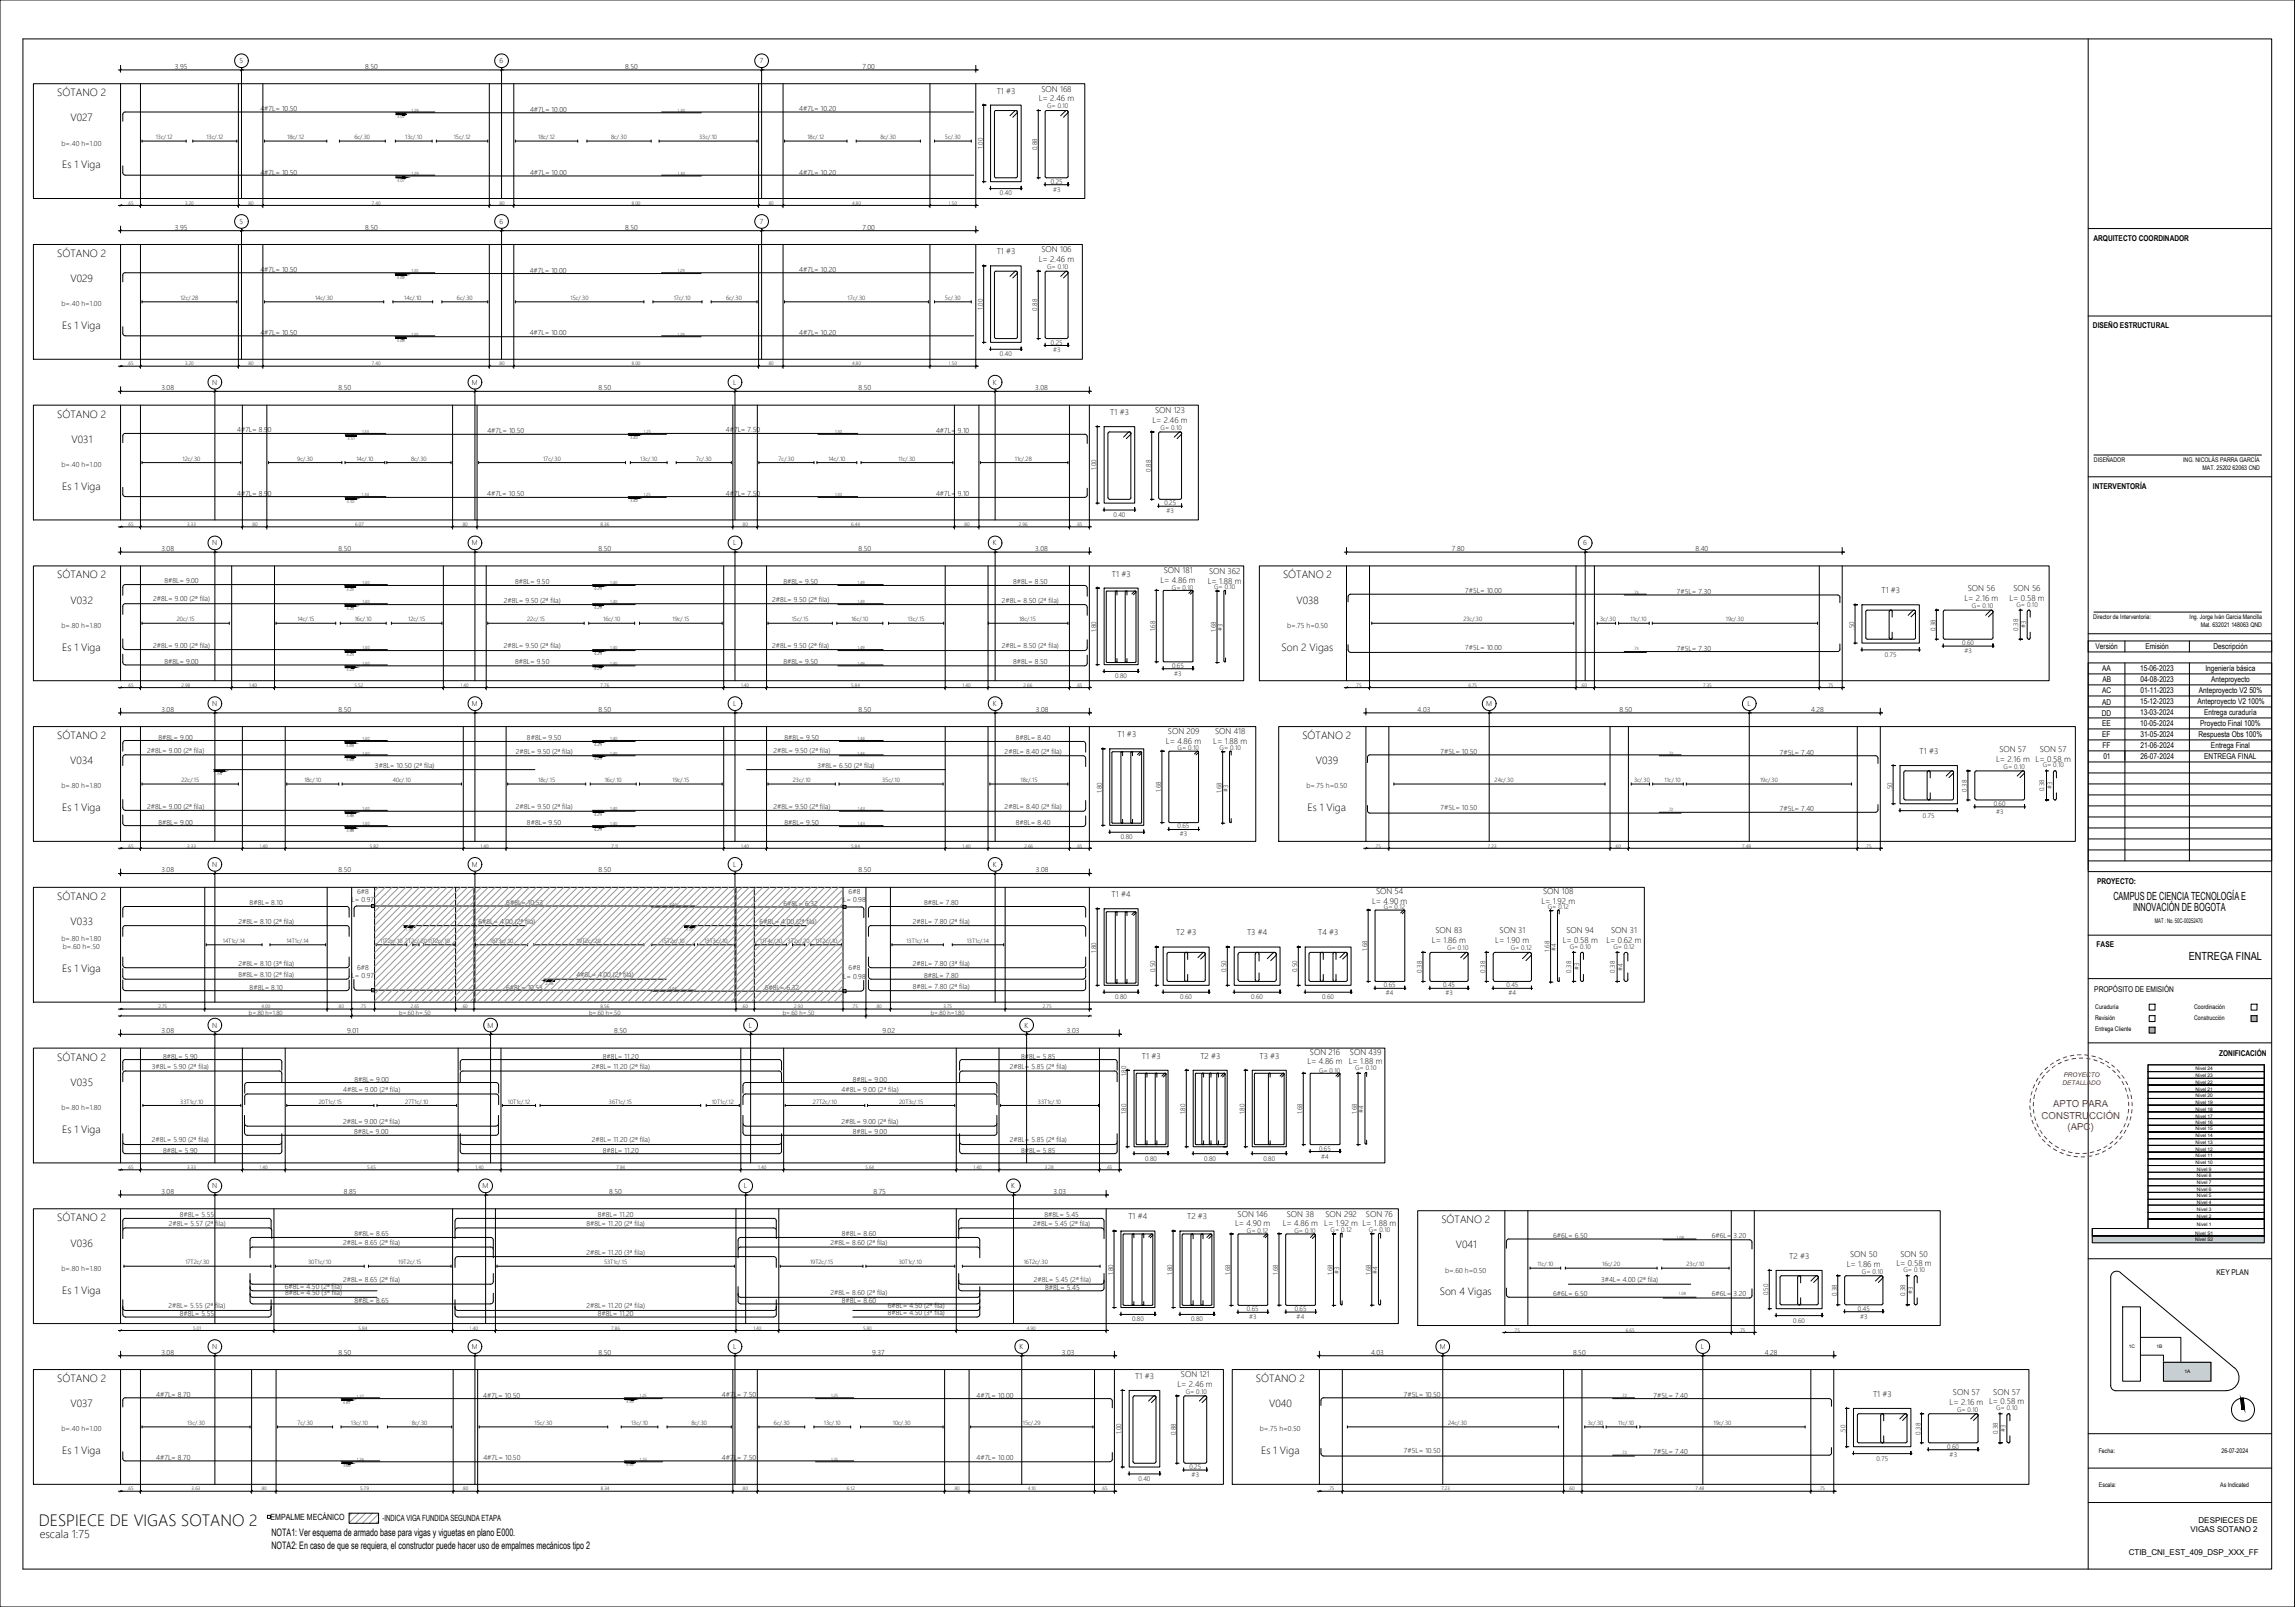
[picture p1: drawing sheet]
<svg xmlns="http://www.w3.org/2000/svg" width="1000mm" height="700mm" viewBox="0 0 1000 700" stroke-linecap="round" stroke-linejoin="round" font-family="sans-serif">
<defs><g id="words">
<text font-size="7.1" x="16.9" y="664.6">DESPIECE DE VIGAS SOTANO 2</text>
<text font-size="5" x="17.3" y="669.9">escala 1:75</text>
<g font-size="4.9">
<text x="921" y="392">CAMPUS DE CIENCIA TECNOLOGÍA E</text>
<text x="929.6" y="396.7">INNOVACIÓN DE BOGOTA</text>
<text x="953.9" y="418.2">ENTREGA FINAL</text>
</g>
<g font-size="4.6">
<text x="24.9" y="41.9">SÓTANO 2</text>
<text x="30.7" y="52.9">V027</text>
<text x="27.1" y="73.4">Es 1 Viga</text>
<text x="24.9" y="111.9">SÓTANO 2</text>
<text x="30.7" y="122.9">V029</text>
<text x="27.1" y="143.4">Es 1 Viga</text>
<text x="24.9" y="181.9">SÓTANO 2</text>
<text x="31.2" y="192.9">V031</text>
<text x="27.1" y="213.4">Es 1 Viga</text>
<text x="24.9" y="251.9">SÓTANO 2</text>
<text x="559.1" y="251.9">SÓTANO 2</text>
<text x="30.7" y="262.9">V032</text>
<text x="564.9" y="262.9">V038</text>
<text x="27.1" y="283.4">Es 1 Viga</text>
<text x="558.5" y="283.4">Son 2 Vigas</text>
<text x="24.9" y="321.9">SÓTANO 2</text>
<text x="567.6" y="321.9">SÓTANO 2</text>
<text x="30.6" y="332.9">V034</text>
<text x="573.4" y="332.9">V039</text>
<text x="27.1" y="353.4">Es 1 Viga</text>
<text x="569.8" y="353.4">Es 1 Viga</text>
<text x="24.9" y="391.9">SÓTANO 2</text>
<text x="30.8" y="402.9">V033</text>
<text x="27.1" y="423.4">Es 1 Viga</text>
<text x="24.9" y="461.9">SÓTANO 2</text>
<text x="30.7" y="472.9">V035</text>
<text x="27.1" y="493.4">Es 1 Viga</text>
<text x="24.9" y="531.9">SÓTANO 2</text>
<text x="628.1" y="532.8">SÓTANO 2</text>
<text x="30.7" y="542.9">V036</text>
<text x="634.4" y="543.7">V041</text>
<text x="27.1" y="563.4">Es 1 Viga</text>
<text x="627.5" y="564.2">Son 4 Vigas</text>
<text x="24.9" y="601.9">SÓTANO 2</text>
<text x="547.3" y="601.9">SÓTANO 2</text>
<text x="30.7" y="612.9">V037</text>
<text x="553.1" y="612.9">V040</text>
<text x="27.1" y="633.4">Es 1 Viga</text>
<text x="549.6" y="633.4">Es 1 Viga</text>
</g>
<g font-size="4.5">
<text x="118.3" y="669">NOTA1: Ver esquema de armado base para vigas y viguetas en plano E000.</text>
<text x="118.3" y="674.6">NOTA2: En caso de que se requiera, el constructor puede hacer uso de empalmes mecánicos tipo 2</text>
</g>
<g font-size="4.2" fill="#f00">
<text x="894.8" y="482.2">APTO PARA</text>
<text x="889.7" y="487.2">CONSTRUCCIÓN</text>
<text x="901" y="492.2">(APC)</text>
</g>
<g font-size="3.7">
<text x="117.9" y="661.8">EMPALME MECÁNICO</text>
<text x="166.7" y="662.4">-INDICA VIGA FUNDIDA SEGUNDA ETAPA</text>
</g>
<g font-size="3.6">
<text x="434.3" y="40.7">T1 #3</text>
<text x="453.9" y="39.9">SON 168</text>
<text x="452.7" y="44.1">L= 2.46 m</text>
<text x="434.3" y="110.8">T1 #3</text>
<text x="453.9" y="109.9">SON 106</text>
<text x="452.7" y="114.1">L= 2.46 m</text>
<text x="503.4" y="179.9">SON 123</text>
<text x="483.8" y="180.7">T1 #3</text>
<text x="502.2" y="184.2">L= 2.46 m</text>
<text x="484.5" y="251.1">T1 #3</text>
<text x="507.2" y="249.6">SON 181</text>
<text x="526.9" y="249.9">SON 362</text>
<text x="505.7" y="253.9">L= 4.86 m</text>
<text x="526.3" y="254.1">L= 1.88 m</text>
<text x="857.5" y="257.5">SON 56</text>
<text x="877.4" y="257.4">SON 56</text>
<text x="819.9" y="258.4">T1 #3</text>
<text x="856.1" y="261.8">L= 2.16 m</text>
<text x="875.7" y="261.7">L= 0.58 m</text>
<text x="487" y="321.1">T1 #3</text>
<text x="508.1" y="323.9">L= 4.86 m</text>
<text x="509" y="319.6">SON 209</text>
<text x="529.5" y="319.9">SON 418</text>
<text x="528.7" y="324.2">L= 1.88 m</text>
<text x="836.5" y="328.4">T1 #3</text>
<text x="871.3" y="327.5">SON 57</text>
<text x="888.9" y="327.4">SON 57</text>
<text x="869.9" y="331.7">L= 2.16 m L= 0.58 m</text>
<text x="599.7" y="389.4">SON 54</text>
<text x="672.5" y="389.3">SON 108</text>
<text x="484.4" y="390.8">T1 #4</text>
<text x="598" y="393.7">L= 4.90 m</text>
<text x="671.7" y="393.6">L= 1.92 m</text>
<text x="512.6" y="407.4">T2 #3</text>
<text x="543.4" y="407.4">T3 #4</text>
<text x="574.5" y="407.4">T4 #3</text>
<text x="625.6" y="406.5">SON 83</text>
<text x="653.5" y="406.3">SON 31</text>
<text x="682.7" y="406.5">SON 94</text>
<text x="702.1" y="406.5">SON 31</text>
<text x="624" y="410.8">L= 1.86 m</text>
<text x="651.6" y="410.6">L= 1.90 m</text>
<text x="681" y="410.7">L= 0.58 m</text>
<text x="700" y="410.7">L= 0.62 m</text>
<text x="497.6" y="461.1">T1 #3</text>
<text x="523.1" y="461.1">T2 #3</text>
<text x="548.9" y="461.1">T3 #3</text>
<text x="570.9" y="459.3">SON 216</text>
<text x="588.3" y="459.3">SON 439</text>
<text x="569.7" y="463.6">L= 4.86 m</text>
<text x="587.8" y="463.6">L= 1.88 m</text>
<text x="491.7" y="531.1">T1 #4</text>
<text x="517.4" y="531.1">T2 #3</text>
<text x="539.3" y="529.9">SON 146</text>
<text x="560.8" y="529.9">SON 38</text>
<text x="577.6" y="529.9">SON 292</text>
<text x="595.2" y="529.9">SON 76</text>
<text x="538.2" y="534.2">L= 4.90 m</text>
<text x="559" y="534.2">L= 4.86 m</text>
<text x="577.1" y="534.2">L= 1.92 m L= 1.88 m</text>
<text x="779.7" y="548.3">T2 #3</text>
<text x="804.8" y="551.7">L= 1.86 m</text>
<text x="806.3" y="547.4">SON 50</text>
<text x="826.5" y="551.6">L= 0.58 m</text>
<text x="828.2" y="547.3">SON 50</text>
<text x="514.6" y="599.7">SON 121</text>
<text x="494.7" y="600.6">T1 #3</text>
<text x="513.1" y="603.9">L= 2.46 m</text>
<text x="816.2" y="608.4">T1 #3</text>
<text x="849.6" y="611.8">L= 2.16 m L= 0.58 m</text>
<text x="851.1" y="607.5">SON 57</text>
<text x="868.6" y="607.4">SON 57</text>
</g>
<g font-size="3.5">
<text x="912.3" y="104.9">ARQUITECTO COORDINADOR</text>
<text x="912.1" y="143">DISEÑO ESTRUCTURAL</text>
<text x="912.1" y="213">INTERVENTORÍA</text>
<text x="913.2" y="282.7">Versión</text>
<text x="934.9" y="282.7">Emisión</text>
<text x="964.6" y="282.7">Descripción</text>
<text x="916.1" y="292.3">AA</text>
<text x="932.6" y="292.3">15-06-2023</text>
<text x="961.1" y="292.3">Ingeniería básica</text>
<text x="916.2" y="297.1">AB</text>
<text x="932.7" y="297.1">04-08-2023</text>
<text x="963.6" y="297.1">Anteproyecto</text>
<text x="916.1" y="301.9">AC</text>
<text x="932.7" y="301.9">01-11-2023</text>
<text x="958.3" y="301.9">Anteproyecto V2 50%</text>
<text x="915.9" y="311.7">DD</text>
<text x="916.1" y="307">AD</text>
<text x="932.6" y="306.5">15-12-2023</text>
<text x="932.6" y="311.5">13-03-2024</text>
<text x="957.6" y="306.6">Anteproyecto V2 100%</text>
<text x="960.5" y="311.5">Entrega curaduría</text>
<text x="916.1" y="316.2">EE</text>
<text x="932.6" y="316.2">10-05-2024</text>
<text x="958.8" y="316.2">Proyecto Final 100%</text>
<text x="916.1" y="321">EF</text>
<text x="932.7" y="321">31-05-2024</text>
<text x="958.1" y="321">Respuesta Obs 100%</text>
<text x="916.2" y="325.8">FF</text>
<text x="932.8" y="325.8">21-06-2024</text>
<text x="963.5" y="325.8">Entrega Final</text>
<text x="916.6" y="330.6">01</text>
<text x="932.8" y="330.6">26-07-2024</text>
<text x="960.6" y="330.6">ENTREGA FINAL</text>
<text x="913.8" y="385.1">PROYECTO:</text>
<text x="913.7" y="412.3">FASE</text>
<text x="912.7" y="432.1">PROPÓSITO DE EMISIÓN</text>
<text x="967.1" y="460.1">ZONIFICACIÓN</text>
<text x="966" y="555.5">KEY PLAN</text>
<text x="958.1" y="663.3">DESPIECES DE</text>
<text x="954.6" y="667.4">VIGAS SOTANO 2</text>
<text x="927.7" y="677.5">CTIB_CNI_EST_409_DSP_XXX_FF</text>
</g>
<g font-size="3.1">
<text x="76.2" y="30">3.95</text>
<text x="104.4" y="27.5">5</text>
<text x="159.1" y="30">8.50</text>
<text x="217.7" y="27.6">6</text>
<text x="272.5" y="30">8.50</text>
<text x="331.1" y="27.6">7</text>
<text x="375.8" y="30">7.00</text>
<text x="113.5" y="48.4">4#7L= 10.50</text>
<text x="231" y="48.7">4#7L= 10.00</text>
<text x="348.3" y="48.4">4#7L= 10.20</text>
<text x="26.8" y="63.4">b=.40 h=1.00</text>
<text x="113.5" y="76">4#7L= 10.50</text>
<text x="231" y="76">4#7L= 10.00</text>
<text x="348.3" y="76">4#7L= 10.20</text>
<text x="76.2" y="100">3.95</text>
<text x="104.4" y="97.6">5</text>
<text x="159.1" y="100">8.50</text>
<text x="217.7" y="97.6">6</text>
<text x="272.5" y="100">8.50</text>
<text x="331.1" y="97.6">7</text>
<text x="375.8" y="100">7.00</text>
<text x="113.5" y="118.3">4#7L= 10.50</text>
<text x="230.8" y="118.7">4#7L= 10.00</text>
<text x="348.3" y="118.3">4#7L= 10.20</text>
<text x="26.8" y="133.4">b=.40 h=1.00</text>
<text x="113.5" y="146">4#7L= 10.50</text>
<text x="230.8" y="146">4#7L= 10.00</text>
<text x="348.3" y="146">4#7L= 10.20</text>
<text x="92.5" y="167.6">N</text>
<text x="205.7" y="167.6">M</text>
<text x="319.5" y="167.6">L</text>
<text x="432.7" y="167.6">K</text>
<text x="70.3" y="170">3.08</text>
<text x="147.5" y="170">8.50</text>
<text x="260.9" y="170">8.50</text>
<text x="374.2" y="170">8.50</text>
<text x="451.1" y="170">3.08</text>
<text x="103.4" y="188.4">4#7L= 8.90</text>
<text x="212.4" y="188.7">4#7L= 10.50</text>
<text x="316.4" y="188.4">4#7L= 7.50</text>
<text x="407.9" y="188.7">4#7L= 9.10</text>
<text x="26.8" y="203.4">b=.40 h=1.00</text>
<text x="103.4" y="216">4#7L= 8.90</text>
<text x="212.3" y="216">4#7L= 10.50</text>
<text x="316.4" y="216">4#7L= 7.50</text>
<text x="407.9" y="216">4#7L= 9.10</text>
<text x="92.5" y="237.5">N</text>
<text x="205.7" y="237.5">M</text>
<text x="319.5" y="237.5">L</text>
<text x="432.7" y="237.5">K</text>
<text x="689.9" y="237.5">6</text>
<text x="70.3" y="240">3.08</text>
<text x="147.5" y="240">8.50</text>
<text x="260.9" y="240">8.50</text>
<text x="374.2" y="240">8.50</text>
<text x="451.1" y="240">3.08</text>
<text x="632.8" y="240">7.80</text>
<text x="738.9" y="240">8.40</text>
<text x="71.6" y="254">8#8L= 9.00</text>
<text x="224.5" y="254.6">8#8L= 9.50</text>
<text x="341.5" y="254.1">8#8L= 9.50</text>
<text x="441.5" y="254.6">8#8L= 8.50</text>
<text x="66.7" y="261.8">2#8L= 9.00 (2ª fila)</text>
<text x="219.5" y="262.4">2#8L= 9.50 (2ª fila)</text>
<text x="336.5" y="262">2#8L= 9.50 (2ª fila)</text>
<text x="436.6" y="262.4">2#8L= 8.50 (2ª fila)</text>
<text x="638.5" y="258.3">7#5L= 10.00</text>
<text x="730.8" y="258.7">7#5L= 7.30</text>
<text x="26.8" y="273.4">b=.80 h=1.80</text>
<text x="560.9" y="273.4">b=.75 h=0.50</text>
<text x="66.7" y="282">2#8L= 9.00 (2ª fila)</text>
<text x="219.5" y="282.3">2#8L= 9.50 (2ª fila)</text>
<text x="336.5" y="282.3">2#8L= 9.50 (2ª fila)</text>
<text x="436.6" y="282.3">2#8L= 8.50 (2ª fila)</text>
<text x="638.5" y="283">7#5L= 10.00</text>
<text x="730.8" y="283.4">7#5L= 7.30</text>
<text x="71.6" y="289.2">8#8L= 9.00</text>
<text x="224.5" y="289.4">8#8L= 9.50</text>
<text x="341.4" y="289.4">8#8L= 9.50</text>
<text x="441.5" y="289.4">8#8L= 8.50</text>
<text x="70.3" y="310">3.08</text>
<text x="92.5" y="307.6">N</text>
<text x="147.5" y="310">8.50</text>
<text x="205.7" y="307.6">M</text>
<text x="260.9" y="310">8.50</text>
<text x="319.5" y="307.6">L</text>
<text x="374.2" y="310">8.50</text>
<text x="432.7" y="307.6">K</text>
<text x="451.4" y="310">3.08</text>
<text x="617.8" y="310">4.03</text>
<text x="647.7" y="307.6">M</text>
<text x="705.7" y="310">8.50</text>
<text x="761.5" y="307.6">L</text>
<text x="789.3" y="310">4.28</text>
<text x="69.1" y="322.1">8#8L= 9.00</text>
<text x="229.7" y="322.5">8#8L= 9.50</text>
<text x="341.9" y="322.1">8#8L= 9.50</text>
<text x="442.7" y="322.5">8#8L= 8.40</text>
<text x="64.2" y="327.9">2#8L= 9.00 (2ª fila)</text>
<text x="224.7" y="328.3">2#8L= 9.50 (2ª fila)</text>
<text x="337" y="327.9">2#8L= 9.50 (2ª fila)</text>
<text x="437.8" y="328.3">2#8L= 8.40 (2ª fila)</text>
<text x="627.7" y="328.4">7#5L= 10.50</text>
<text x="775.6" y="328.7">7#5L= 7.40</text>
<text x="163.4" y="334.3">3#8L= 10.50 (2ª fila)</text>
<text x="356.3" y="334.3">3#8L= 6.50 (2ª fila)</text>
<text x="26.8" y="343.4">b=.80 h=1.80</text>
<text x="569.3" y="343.4">b=.75 h=0.50</text>
<text x="64.2" y="352.2">2#8L= 9.00 (2ª fila)</text>
<text x="224.7" y="352.2">2#8L= 9.50 (2ª fila)</text>
<text x="337" y="352.2">2#8L= 9.50 (2ª fila)</text>
<text x="437.8" y="352.2">2#8L= 8.40 (2ª fila)</text>
<text x="627.7" y="353">7#5L= 10.50</text>
<text x="775.6" y="353.4">7#5L= 7.40</text>
<text x="69.1" y="359.4">8#8L= 9.00</text>
<text x="229.7" y="359.4">8#8L= 9.50</text>
<text x="341.9" y="359.4">8#8L= 9.50</text>
<text x="442.7" y="359.4">8#8L= 8.40</text>
<text x="92.5" y="377.6">N</text>
<text x="205.7" y="377.6">M</text>
<text x="319.5" y="377.6">L</text>
<text x="432.7" y="377.6">K</text>
<text x="70.3" y="380">3.08</text>
<text x="147.5" y="380">8.50</text>
<text x="260.9" y="380">8.50</text>
<text x="374.2" y="380">8.50</text>
<text x="451.4" y="380">3.08</text>
<text x="155.6" y="389.3">6#8</text>
<text x="369.8" y="389.3">6#8</text>
<text x="108.8" y="394.3">8#8L= 8.10</text>
<text x="153.2" y="393">L= 0.97</text>
<text x="220.6" y="394.2">6#8L= 10.53</text>
<text x="341.4" y="394.6">6#8L= 6.32</text>
<text x="367.4" y="393">L= 0.98</text>
<text x="402.8" y="394.3">8#8L= 7.80</text>
<text x="103.9" y="402.2">2#8L= 8.10 (2ª fila)</text>
<text x="208.5" y="402.2">6#8L= 4.00 (2ª fila)</text>
<text x="331" y="402.2">6#8L= 4.00 (2ª fila)</text>
<text x="397.8" y="402.2">2#8L= 7.80 (2ª fila)</text>
<text x="26.8" y="409.7">b=.80 h=1.80</text>
<text x="27.4" y="413.4">b=.60 h=.50</text>
<text x="103.9" y="425.6">8#8L= 8.10 (2ª fila)</text>
<text x="103.9" y="420.6">2#8L= 8.10 (3ª fila)</text>
<text x="155.6" y="422.3">6#8</text>
<text x="251.2" y="425.6">4#8L= 4.00 (2ª fila)</text>
<text x="369.8" y="422.7">6#8</text>
<text x="397.8" y="420.6">2#8L= 7.80 (3ª fila)</text>
<text x="108.8" y="431.1">8#8L= 8.10</text>
<text x="153.2" y="426">L= 0.97</text>
<text x="220.6" y="431.1">6#8L= 10.53</text>
<text x="333.3" y="431.1">6#8L= 6.32</text>
<text x="367.4" y="426.4">L= 0.98</text>
<text x="397.8" y="430.6">8#8L= 7.80 (2ª fila)</text>
<text x="402.8" y="426.1">8#8L= 7.80</text>
<text x="92.5" y="447.6">N</text>
<text x="212.5" y="447.6">M</text>
<text x="326.3" y="447.6">L</text>
<text x="446.4" y="447.6">K</text>
<text x="70.3" y="450">3.08</text>
<text x="151.3" y="450">9.01</text>
<text x="267.7" y="450">8.50</text>
<text x="384.5" y="450">9.02</text>
<text x="464.9" y="450">3.03</text>
<text x="71.1" y="461">8#8L= 5.90</text>
<text x="262.8" y="461">8#8L= 11.20</text>
<text x="445.1" y="461">8#8L= 5.85</text>
<text x="66.2" y="465.6">3#8L= 5.90 (2ª fila)</text>
<text x="257.9" y="465.6">2#8L= 11.20 (2ª fila)</text>
<text x="440.1" y="465.6">2#8L= 5.85 (2ª fila)</text>
<text x="154.5" y="471.1">8#8L= 9.00</text>
<text x="371.6" y="471.1">8#8L= 9.00</text>
<text x="149.6" y="475.6">4#8L= 9.00 (2ª fila)</text>
<text x="366.7" y="475.6">4#8L= 9.00 (2ª fila)</text>
<text x="26.8" y="483.4">b=.80 h=1.80</text>
<text x="149.5" y="489.6">2#8L= 9.00 (2ª fila)</text>
<text x="366.7" y="489.6">2#8L= 9.00 (2ª fila)</text>
<text x="66.2" y="497.6">2#8L= 5.90 (2ª fila)</text>
<text x="154.4" y="494">8#8L= 9.00</text>
<text x="257.9" y="497.6">2#8L= 11.20 (2ª fila)</text>
<text x="371.6" y="494">8#8L= 9.00</text>
<text x="440.1" y="497.6">2#8L= 5.85 (2ª fila)</text>
<text x="71.1" y="502">8#8L= 5.90</text>
<text x="262.8" y="502">8#8L= 11.20</text>
<text x="445.1" y="502">8#8L= 5.85</text>
<text x="70.3" y="520">3.08</text>
<text x="92.5" y="517.6">N</text>
<text x="149.9" y="520">8.85</text>
<text x="210.3" y="517.6">M</text>
<text x="265.5" y="520">8.50</text>
<text x="324.2" y="517.6">L</text>
<text x="380.6" y="520">8.75</text>
<text x="440.7" y="517.6">K</text>
<text x="459.1" y="520">3.03</text>
<text x="73.6" y="533.9">2#8L= 5.57 (2ª fila)</text>
<text x="78.4" y="530.2">8#8L= 5.55</text>
<text x="255.6" y="533.9">8#8L= 11.20 (2ª fila)</text>
<text x="260.5" y="530.2">8#8L= 11.20</text>
<text x="450.2" y="533.9">2#8L= 5.45 (2ª fila)</text>
<text x="455.2" y="530.2">8#8L= 5.45</text>
<text x="154.5" y="538.5">8#8L= 8.65</text>
<text x="366.8" y="538.5">8#8L= 8.60</text>
<text x="676.9" y="539.2">6#6L= 6.50</text>
<text x="746" y="539.2">6#6L= 3.20</text>
<text x="149.6" y="542.3">2#8L= 8.65 (2ª fila)</text>
<text x="361.9" y="542.3">2#8L= 8.60 (2ª fila)</text>
<text x="255.6" y="546.4">2#8L= 11.20 (3ª fila)</text>
<text x="26.8" y="553.4">b=.80 h=1.80</text>
<text x="629.8" y="554.3">b=.60 h=0.50</text>
<text x="124.2" y="561.3">6#8L= 4.50 (2ª fila)</text>
<text x="149.6" y="558.4">2#8L= 8.65 (2ª fila)</text>
<text x="450.6" y="558.4">2#8L= 5.45 (2ª fila)</text>
<text x="455.5" y="561.7">8#8L= 5.45</text>
<text x="697.7" y="558.4">3#4L= 4.00 (2ª fila)</text>
<text x="73.4" y="569.9">2#8L= 5.55 (2ª fila)</text>
<text x="124.2" y="564.1">8#8L= 4.50 (3ª fila)</text>
<text x="154.5" y="567.5">8#8L= 8.65</text>
<text x="255.6" y="569.9">2#8L= 11.20 (2ª fila)</text>
<text x="361.9" y="564.1">2#8L= 8.60 (2ª fila)</text>
<text x="366.8" y="567.5">8#8L= 8.60</text>
<text x="386.8" y="569.9">6#8L= 4.50 (2ª fila)</text>
<text x="676.9" y="564.6">6#6L= 6.50</text>
<text x="746" y="564.6">6#6L= 3.20</text>
<text x="78.4" y="573.2">8#8L= 5.55</text>
<text x="260.5" y="573.2">8#8L= 11.20</text>
<text x="386.9" y="572.7">8#8L= 4.50 (3ª fila)</text>
<text x="92.5" y="587.6">N</text>
<text x="205.7" y="587.6">M</text>
<text x="319.5" y="587.6">L</text>
<text x="444.3" y="587.6">K</text>
<text x="627.4" y="587.6">M</text>
<text x="741.3" y="587.6">L</text>
<text x="70.3" y="590">3.08</text>
<text x="147.5" y="590">8.50</text>
<text x="260.9" y="590">8.50</text>
<text x="380" y="590">9.37</text>
<text x="462.7" y="590">3.03</text>
<text x="597.5" y="590">4.03</text>
<text x="685.5" y="590">8.50</text>
<text x="769.1" y="590">4.28</text>
<text x="68.1" y="608.4">4#7L= 8.70</text>
<text x="210.6" y="608.7">4#7L= 10.50</text>
<text x="314.6" y="608.4">4#7L= 7.50</text>
<text x="425.6" y="608.7">4#7L= 10.00</text>
<text x="611.8" y="608.4">7#5L= 10.50</text>
<text x="720.6" y="608.7">7#5L= 7.40</text>
<text x="26.8" y="623.5">b=.40 h=1.00</text>
<text x="549.1" y="623.5">b=.75 h=0.50</text>
<text x="611.8" y="633">7#5L= 10.50</text>
<text x="720.6" y="633.4">7#5L= 7.40</text>
<text x="68.1" y="636">4#7L= 8.70</text>
<text x="210.7" y="636">4#7L= 10.50</text>
<text x="314.6" y="636">4#7L= 7.50</text>
<text x="425.6" y="636">4#7L= 10.00</text>
</g>
<g font-size="2.9">
<text x="456.3" y="47.1">G= 0.10</text>
<text x="428.2" y="64.8" transform="rotate(-90 428.2 64.8)">1.00</text>
<text x="452" y="65.3" transform="rotate(-90 452 65.3)">0.88</text>
<text x="457.9" y="80">0.25</text>
<text x="458.9" y="83.5">#3</text>
<text x="435.8" y="85.1">0.40</text>
<text x="456.3" y="117.2">G= 0.10</text>
<text x="428.2" y="134.8" transform="rotate(-90 428.2 134.8)">1.00</text>
<text x="452" y="135.4" transform="rotate(-90 452 135.4)">0.88</text>
<text x="435.8" y="155.1">0.40</text>
<text x="457.9" y="150">0.25</text>
<text x="458.9" y="153.5">#3</text>
<text x="505.8" y="187.2">G= 0.10</text>
<text x="477.7" y="204.8" transform="rotate(-90 477.7 204.8)">1.00</text>
<text x="501.5" y="205.4" transform="rotate(-90 501.5 205.4)">0.88</text>
<text x="507.4" y="220">0.25</text>
<text x="485.2" y="225.1">0.40</text>
<text x="508.4" y="223.5">#3</text>
<text x="510.7" y="256.9">G= 0.10</text>
<text x="529.1" y="256.7">G= 0.10</text>
<text x="859.4" y="264.8">G= 0.10</text>
<text x="878.8" y="264.2">G= 0.10</text>
<text x="477.7" y="275.4" transform="rotate(-90 477.7 275.4)">1.80</text>
<text x="503.5" y="275" transform="rotate(-90 503.5 275)">1.68</text>
<text x="529.9" y="275.3" transform="rotate(-90 529.9 275.3)">1.68</text>
<text x="532.8" y="274.8" transform="rotate(-90 532.8 274.8)">#3</text>
<text x="808" y="274.3" transform="rotate(-90 808 274.3)">.50</text>
<text x="843.4" y="274.8" transform="rotate(-90 843.4 274.8)">0.38</text>
<text x="879.4" y="274.6" transform="rotate(-90 879.4 274.6)">0.38</text>
<text x="882.9" y="273.6" transform="rotate(-90 882.9 273.6)">#3</text>
<text x="855.1" y="281">0.60</text>
<text x="821.4" y="286.1">0.75</text>
<text x="856.1" y="284.4">#3</text>
<text x="510.8" y="290.8">0.65</text>
<text x="486" y="295.5">0.80</text>
<text x="511.7" y="294.3">#3</text>
<text x="513.2" y="326.9">G= 0.10</text>
<text x="531.5" y="326.7">G= 0.10</text>
<text x="873.1" y="334.8">G= 0.10</text>
<text x="890.2" y="334.2">G= 0.10</text>
<text x="480.1" y="345.4" transform="rotate(-90 480.1 345.4)">1.80</text>
<text x="505.9" y="345" transform="rotate(-90 505.9 345)">1.68</text>
<text x="532.3" y="345.3" transform="rotate(-90 532.3 345.3)">1.68</text>
<text x="535.3" y="344.8" transform="rotate(-90 535.3 344.8)">#3</text>
<text x="824.6" y="344.3" transform="rotate(-90 824.6 344.3)">.50</text>
<text x="857.2" y="344.8" transform="rotate(-90 857.2 344.8)">0.38</text>
<text x="890.8" y="344.6" transform="rotate(-90 890.8 344.6)">0.38</text>
<text x="894.3" y="343.6" transform="rotate(-90 894.3 343.6)">#3</text>
<text x="868.8" y="351">0.60</text>
<text x="838" y="356.1">0.75</text>
<text x="869.9" y="354.4">#3</text>
<text x="488.4" y="365.5">0.80</text>
<text x="513.2" y="360.8">0.65</text>
<text x="514.2" y="364.3">#3</text>
<text x="674.5" y="395.9">G= 0.12</text>
<text x="603.1" y="396.1">G= 0.12</text>
<text x="630.6" y="413.8">G= 0.10</text>
<text x="658.3" y="413.6">G= 0.12</text>
<text x="684.1" y="413.3">G= 0.10</text>
<text x="703.1" y="413.3">G= 0.12</text>
<text x="477.7" y="415" transform="rotate(-90 477.7 415)">1.80</text>
<text x="595.8" y="414.2" transform="rotate(-90 595.8 414.2)">1.68</text>
<text x="675.3" y="414.5" transform="rotate(-90 675.3 414.5)">1.68</text>
<text x="678.2" y="414.1" transform="rotate(-90 678.2 414.1)">#4</text>
<text x="503.5" y="423.4" transform="rotate(-90 503.5 423.4)">0.50</text>
<text x="534.4" y="423.4" transform="rotate(-90 534.4 423.4)">0.50</text>
<text x="565.3" y="423.4" transform="rotate(-90 565.3 423.4)">0.50</text>
<text x="619.7" y="423.7" transform="rotate(-90 619.7 423.7)">0.38</text>
<text x="647.3" y="423.7" transform="rotate(-90 647.3 423.7)">0.38</text>
<text x="684.7" y="423.7" transform="rotate(-90 684.7 423.7)">0.38</text>
<text x="688.2" y="422.7" transform="rotate(-90 688.2 422.7)">#3</text>
<text x="703.7" y="423.7" transform="rotate(-90 703.7 423.7)">0.38</text>
<text x="707.1" y="422.8" transform="rotate(-90 707.1 422.8)">#4</text>
<text x="603" y="430">0.65</text>
<text x="628.9" y="430">0.45</text>
<text x="656.5" y="430">0.45</text>
<text x="486" y="435.2">0.80</text>
<text x="514.3" y="435.2">0.60</text>
<text x="545.3" y="435.2">0.60</text>
<text x="576.2" y="435.2">0.60</text>
<text x="603.9" y="433.5">#4</text>
<text x="629.9" y="433.5">#3</text>
<text x="657.4" y="433.5">#4</text>
<text x="574.8" y="467.2">G= 0.10</text>
<text x="590.5" y="466.1">G= 0.10</text>
<text x="490.8" y="468.8" transform="rotate(-90 490.8 468.8)">1.80</text>
<text x="490.8" y="485.4" transform="rotate(-90 490.8 485.4)">1.80</text>
<text x="516.5" y="485.4" transform="rotate(-90 516.5 485.4)">1.80</text>
<text x="542.3" y="485.4" transform="rotate(-90 542.3 485.4)">1.80</text>
<text x="567.5" y="485.3" transform="rotate(-90 567.5 485.3)">1.68</text>
<text x="591.4" y="485.3" transform="rotate(-90 591.4 485.3)">1.68</text>
<text x="594.2" y="484.9" transform="rotate(-90 594.2 484.9)">#4</text>
<text x="574.8" y="501.1">0.65</text>
<text x="499.1" y="505.5">0.80</text>
<text x="524.8" y="505.5">0.80</text>
<text x="550.5" y="505.5">0.80</text>
<text x="575.7" y="504.6">#4</text>
<text x="543.4" y="537.2">G= 0.12</text>
<text x="564.1" y="536.9">G= 0.10</text>
<text x="579.9" y="536.7">G= 0.12</text>
<text x="596.5" y="536.7">G= 0.10</text>
<text x="485.1" y="555.3" transform="rotate(-90 485.1 555.3)">1.80</text>
<text x="510.8" y="555.3" transform="rotate(-90 510.8 555.3)">1.80</text>
<text x="536" y="555.3" transform="rotate(-90 536 555.3)">1.68</text>
<text x="556.9" y="555.2" transform="rotate(-90 556.9 555.2)">1.68</text>
<text x="580.7" y="555.3" transform="rotate(-90 580.7 555.3)">1.68</text>
<text x="583.6" y="554.8" transform="rotate(-90 583.6 554.8)">#3</text>
<text x="597.4" y="555.2" transform="rotate(-90 597.4 555.2)">1.68</text>
<text x="600.2" y="554.8" transform="rotate(-90 600.2 554.8)">#4</text>
<text x="811.4" y="554.7">G= 0.10</text>
<text x="829.5" y="554.1">G= 0.10</text>
<text x="833.6" y="563.5" transform="rotate(-90 833.6 563.5)">#3</text>
<text x="770.6" y="564.2" transform="rotate(-90 770.6 564.2)">0.50</text>
<text x="800.4" y="564.5" transform="rotate(-90 800.4 564.5)">0.38</text>
<text x="830.2" y="564.5" transform="rotate(-90 830.2 564.5)">0.38</text>
<text x="493.3" y="575.5">0.80</text>
<text x="519.1" y="575.5">0.80</text>
<text x="543.3" y="571.1">0.65</text>
<text x="544.3" y="574.6">#3</text>
<text x="564.2" y="571">0.65</text>
<text x="565.1" y="574.5">#4</text>
<text x="809.7" y="570.9">0.45</text>
<text x="810.7" y="574.3">#3</text>
<text x="781.5" y="576">0.60</text>
<text x="516.7" y="606.9">G= 0.10</text>
<text x="852.8" y="614.8">G= 0.10</text>
<text x="869.9" y="614.2">G= 0.10</text>
<text x="874" y="623.6" transform="rotate(-90 874 623.6)">#3</text>
<text x="488.7" y="624.6" transform="rotate(-90 488.7 624.6)">1.00</text>
<text x="512.4" y="625.2" transform="rotate(-90 512.4 625.2)">0.88</text>
<text x="804.3" y="624.3" transform="rotate(-90 804.3 624.3)">.50</text>
<text x="836.9" y="624.8" transform="rotate(-90 836.9 624.8)">0.38</text>
<text x="870.6" y="624.6" transform="rotate(-90 870.6 624.6)">0.38</text>
<text x="848.6" y="631">0.60</text>
<text x="849.6" y="634.4">#3</text>
<text x="518.3" y="639.8">0.25</text>
<text x="817.8" y="636.1">0.75</text>
<text x="496.1" y="645">0.40</text>
<text x="519.3" y="643.3">#3</text>
</g>
<g font-size="2.8">
<text x="912.5" y="201">DISEÑADOR</text>
<text x="951.4" y="201.3">ING. NICOLÁS PARRA GARCÍA</text>
<text x="959.8" y="204.5">MAT. 25202 62063 CND</text>
<text x="912.1" y="269.4">Director de Interventoria:</text>
<text x="954.2" y="269.6">Ing. Jorge Iván Garcia Mancilla</text>
<text x="959" y="272.9">Mat. 632021 148063 QND</text>
<text x="939" y="402.1">MAT : No. 50C-00252470</text>
<text x="913.1" y="439.3">Curaduría</text>
<text x="956.1" y="439.3">Coordinación</text>
<text x="913" y="444.3">Revisión</text>
<text x="913" y="449.2">Entrega Cliente</text>
<text x="956.1" y="444.3">Construcción</text>
<text x="914.6" y="632.8">Fecha:</text>
<text x="968.1" y="632.8">26-07-2024</text>
<text x="914.7" y="647.5">Escala:</text>
<text x="967.5" y="647.7">As Indicated</text>
</g>
<g font-size="2.8" fill="#f00">
<text x="898.9" y="472.5">DETALLADO</text>
<text x="899.3" y="469.2">PROYECTO</text>
</g>
<g font-size="2.7">
<text x="67.9" y="60.6">13c/.12</text>
<text x="90" y="60.6">13c/.12</text>
<text x="125.2" y="60.6">18c/.12</text>
<text x="154.4" y="60.6">6c/.30</text>
<text x="176.6" y="60.6">13c/.10</text>
<text x="197.7" y="60.6">15c/.12</text>
<text x="234.5" y="60.6">18c/.12</text>
<text x="266.3" y="60.6">8c/.30</text>
<text x="304.7" y="60.6">33c/.10</text>
<text x="351.9" y="60.6">18c/.12</text>
<text x="383.7" y="60.6">8c/.30</text>
<text x="411.8" y="60.6">5c/.30</text>
<text x="78.7" y="130.7">12c/.28</text>
<text x="137.3" y="130.7">14c/.30</text>
<text x="176.2" y="130.7">14c/.10</text>
<text x="199.1" y="130.7">6c/.30</text>
<text x="248.7" y="130.7">15c/.30</text>
<text x="293.6" y="130.7">17c/.10</text>
<text x="316.4" y="130.7">6c/.30</text>
<text x="369.4" y="130.7">17c/.30</text>
<text x="411.8" y="130.7">5c/.30</text>
<text x="79.5" y="200.7">12c/.30</text>
<text x="129.5" y="200.7">9c/.30</text>
<text x="155.3" y="200.7">14c/.10</text>
<text x="179.1" y="200.7">8c/.30</text>
<text x="236.7" y="200.7">17c/.30</text>
<text x="279" y="200.7">13c/.10</text>
<text x="303.3" y="200.7">7c/.30</text>
<text x="339.3" y="200.7">7c/.30</text>
<text x="361" y="200.7">14c/.10</text>
<text x="391.5" y="200.7">11c/.30</text>
<text x="442.3" y="200.7">11c/.28</text>
<text x="77" y="270.7">20c/.15</text>
<text x="129.6" y="270.7">14c/.15</text>
<text x="154.6" y="270.7">16c/.10</text>
<text x="177.9" y="270.7">12c/.15</text>
<text x="229.7" y="270.7">22c/.15</text>
<text x="262.9" y="270.7">16c/.10</text>
<text x="293.1" y="270.7">19c/.15</text>
<text x="345.1" y="270.7">15c/.15</text>
<text x="371" y="270.7">16c/.10</text>
<text x="395.6" y="270.7">13c/.15</text>
<text x="444.1" y="270.7">18c/.15</text>
<text x="637.7" y="270.7">23c/.30</text>
<text x="697.3" y="270.7">3c/.30</text>
<text x="710.6" y="270.7">11c/.10</text>
<text x="752.1" y="270.7">19c/.30</text>
<text x="79" y="340.7">22c/.15</text>
<text x="132.6" y="340.7">18c/.10</text>
<text x="171.2" y="340.7">40c/.10</text>
<text x="234.6" y="340.7">18c/.15</text>
<text x="263.6" y="340.7">16c/.10</text>
<text x="293.1" y="340.7">19c/.15</text>
<text x="345.5" y="340.7">23c/.10</text>
<text x="384.4" y="340.7">35c/.10</text>
<text x="444.8" y="340.7">18c/.15</text>
<text x="651.3" y="340.7">24c/.30</text>
<text x="712.1" y="340.7">3c/.30</text>
<text x="725.4" y="340.7">11c/.10</text>
<text x="767" y="340.7">19c/.30</text>
<text x="97.1" y="410.6">14T1c/.14</text>
<text x="124.8" y="410.6">14T1c/.14</text>
<text x="165.7" y="410.6">11T2c/.10</text>
<text x="176.4" y="410.6">2T2c/.2011T2c/.10</text>
<text x="213.5" y="410.6">18T3c/.10</text>
<text x="251.3" y="410.6">19T2c/.20</text>
<text x="288.3" y="410.6">15T2c/.10</text>
<text x="307" y="410.6">13T3c/.10</text>
<text x="331.2" y="410.6">11T4c/.10</text>
<text x="343.2" y="410.6">3T2c/.20</text>
<text x="355.2" y="410.6">11T2c/.10</text>
<text x="395" y="410.6">13T1c/.14</text>
<text x="421.3" y="410.6">13T1c/.14</text>
<text x="108.5" y="442.2">b=.80 h=1.80</text>
<text x="174" y="442.2">b=.60 h=.50</text>
<text x="256.7" y="442.2">b=.60 h=.50</text>
<text x="341.1" y="442.2">b=.60 h=.50</text>
<text x="405.6" y="442.2">b=.80 h=1.80</text>
<text x="78.6" y="480.7">33T1c/.10</text>
<text x="138.9" y="480.7">20T1c/.15</text>
<text x="176.6" y="480.7">27T1c/.10</text>
<text x="221.4" y="480.7">10T1c/.12</text>
<text x="265.3" y="480.7">36T1c/.15</text>
<text x="310.2" y="480.7">10T1c/.12</text>
<text x="354.2" y="480.7">27T2c/.10</text>
<text x="391.8" y="480.7">20T3c/.15</text>
<text x="452.3" y="480.7">33T1c/.10</text>
<text x="80.8" y="550.7">17T2c/.30</text>
<text x="134.3" y="550.7">30T1c/.10</text>
<text x="173.6" y="550.7">19T2c/.15</text>
<text x="263.2" y="550.7">53T1c/.15</text>
<text x="353" y="550.7">19T2c/.15</text>
<text x="391.6" y="550.7">30T1c/.10</text>
<text x="446.1" y="550.7">16T2c/.30</text>
<text x="670" y="551.5">11c/.10</text>
<text x="698.2" y="551.5">16c/.20</text>
<text x="734.9" y="551.5">23c/.10</text>
<text x="81.5" y="620.7">13c/.30</text>
<text x="129.6" y="620.7">7c/.30</text>
<text x="153" y="620.7">13c/.10</text>
<text x="179.4" y="620.7">8c/.30</text>
<text x="233" y="620.7">15c/.30</text>
<text x="275" y="620.7">13c/.10</text>
<text x="301.3" y="620.7">8c/.30</text>
<text x="337.3" y="620.7">6c/.30</text>
<text x="359" y="620.7">13c/.10</text>
<text x="389.1" y="620.7">10c/.30</text>
<text x="445.8" y="620.7">15c/.29</text>
<text x="631.1" y="620.7">24c/.30</text>
<text x="691.9" y="620.7">3c/.30</text>
<text x="705.1" y="620.7">11c/.10</text>
<text x="746.7" y="620.7">19c/.30</text>
</g>
<g font-size="2.2">
<text x="55.5" y="89.1">.65</text>
<text x="80.6" y="89.1">3.20</text>
<text x="107.8" y="89.1">.80</text>
<text x="162" y="89.1">7.40</text>
<text x="217.2" y="89.1">.80</text>
<text x="275.3" y="89.1">8.00</text>
<text x="334.5" y="89.1">.80</text>
<text x="371.3" y="89.1">4.80</text>
<text x="413.5" y="89.1">1.50</text>
<text x="55.5" y="159.1">.65</text>
<text x="80.6" y="159.1">3.20</text>
<text x="107.8" y="159.1">.80</text>
<text x="162" y="159.1">7.40</text>
<text x="217.2" y="159.1">.80</text>
<text x="275.3" y="159.1">8.00</text>
<text x="334.5" y="159.1">.80</text>
<text x="371.3" y="159.1">4.80</text>
<text x="413.5" y="159.1">1.50</text>
<text x="55.5" y="229.1">.65</text>
<text x="81.5" y="229.1">3.33</text>
<text x="109.6" y="229.1">.80</text>
<text x="154.8" y="229.1">6.07</text>
<text x="201.2" y="229.1">.80</text>
<text x="261.7" y="229.1">8.36</text>
<text x="323.3" y="229.1">.80</text>
<text x="371" y="229.1">6.44</text>
<text x="419.9" y="229.1">.80</text>
<text x="444" y="229.1">2.96</text>
<text x="469" y="229.1">.65</text>
<text x="55.5" y="299.1">.65</text>
<text x="79.2" y="299.1">2.98</text>
<text x="108.5" y="299.1">1.40</text>
<text x="154.5" y="299.1">5.52</text>
<text x="200.8" y="299.1">1.40</text>
<text x="261.7" y="299.1">7.76</text>
<text x="323" y="299.1">1.40</text>
<text x="371" y="299.1">5.84</text>
<text x="419.5" y="299.1">1.40</text>
<text x="446.1" y="299.1">2.66</text>
<text x="469" y="299.1">.65</text>
<text x="590.7" y="299.1">.75</text>
<text x="640" y="299.1">6.75</text>
<text x="688.9" y="299.1">.60</text>
<text x="742.2" y="299.1">7.35</text>
<text x="796.3" y="299.1">.75</text>
<text x="55.5" y="369.2">.65</text>
<text x="81.5" y="369.2">3.33</text>
<text x="113.2" y="369.2">1.40</text>
<text x="161.2" y="369.2">5.82</text>
<text x="209.5" y="369.2">1.40</text>
<text x="266.5" y="369.2">7.11</text>
<text x="323" y="369.2">1.40</text>
<text x="371" y="369.2">5.84</text>
<text x="419.5" y="369.2">1.40</text>
<text x="446.4" y="369.2">2.66</text>
<text x="469" y="369.2">.65</text>
<text x="599.1" y="369.2">.75</text>
<text x="648.4" y="369.2">7.23</text>
<text x="703.7" y="369.2">.60</text>
<text x="759.2" y="369.2">7.48</text>
<text x="812.9" y="369.2">.75</text>
<text x="69" y="439.1">2.75</text>
<text x="114" y="439.1">4.00</text>
<text x="147.2" y="439.1">.80</text>
<text x="156.9" y="439.1">.75</text>
<text x="179" y="439.1">2.65</text>
<text x="201.2" y="439.1">.60</text>
<text x="261.7" y="439.1">8.56</text>
<text x="323.3" y="439.1">.60</text>
<text x="346.1" y="439.1">2.90</text>
<text x="371.2" y="439.1">.75</text>
<text x="381.6" y="439.1">.80</text>
<text x="411.1" y="439.1">3.75</text>
<text x="454.5" y="439.1">2.75</text>
<text x="55.5" y="509.2">.65</text>
<text x="81.5" y="509.2">3.33</text>
<text x="113.2" y="509.2">1.40</text>
<text x="160" y="509.2">5.65</text>
<text x="207.2" y="509.2">1.40</text>
<text x="268.6" y="509.2">7.84</text>
<text x="330.4" y="509.2">1.40</text>
<text x="377.1" y="509.2">5.64</text>
<text x="424.3" y="509.2">1.40</text>
<text x="455.3" y="509.2">3.28</text>
<text x="482.1" y="509.2">.65</text>
<text x="84.2" y="579.1">5.01</text>
<text x="156.3" y="579.1">5.84</text>
<text x="204.8" y="579.1">1.40</text>
<text x="266.4" y="579.1">7.86</text>
<text x="328.3" y="579.1">1.40</text>
<text x="376.1" y="579.1">5.80</text>
<text x="447.5" y="579.1">4.90</text>
<text x="659.7" y="580">.75</text>
<text x="708.6" y="580">6.65</text>
<text x="758" y="580">.75</text>
<text x="55.5" y="649.2">.65</text>
<text x="83.5" y="649.2">3.63</text>
<text x="113.6" y="649.2">.80</text>
<text x="157" y="649.2">5.79</text>
<text x="201.4" y="649.2">.80</text>
<text x="261.8" y="649.2">8.34</text>
<text x="323.3" y="649.2">.80</text>
<text x="369.1" y="649.2">6.12</text>
<text x="415.6" y="649.2">.80</text>
<text x="447.9" y="649.2">4.10</text>
<text x="480" y="649.2">.65</text>
<text x="578.9" y="649.2">.75</text>
<text x="628.1" y="649.2">7.23</text>
<text x="683.5" y="649.2">.60</text>
<text x="738.9" y="649.2">7.48</text>
<text x="792.6" y="649.2">.75</text>
</g>
<g font-size="2.1">
<text x="956.8" y="466.1">Nivel 24</text>
<text x="956.8" y="472.2">Nivel 22</text>
<text x="956.8" y="469.2">Nivel 23</text>
<text x="956.8" y="477.9">Nivel 20</text>
<text x="956.8" y="475">Nivel 21</text>
<text x="956.8" y="483.8">Nivel 18</text>
<text x="956.8" y="481">Nivel 19</text>
<text x="956.8" y="489.5">Nivel 16</text>
<text x="956.8" y="486.8">Nivel 17</text>
<text x="956.8" y="495.3">Nivel 14</text>
<text x="956.8" y="492.3">Nivel 15</text>
<text x="956.8" y="503.9">Nivel 11</text>
<text x="956.8" y="501.2">Nivel 12</text>
<text x="956.8" y="498.3">Nivel 13</text>
<text x="956.8" y="506.8">Nivel 10</text>
<text x="957.4" y="515.5">Nivel 7</text>
<text x="957.4" y="512.7">Nivel 8</text>
<text x="957.4" y="510">Nivel 9</text>
<text x="957.4" y="521.3">Nivel 5</text>
<text x="957.4" y="518.8">Nivel 6</text>
<text x="957.4" y="527.5">Nivel 3</text>
<text x="957.4" y="524.5">Nivel 4</text>
<text x="957.4" y="530.5">Nivel 2</text>
<text x="957.4" y="533.9">Nivel 1</text>
<text x="956.7" y="537.7">Nivel S1</text>
<text x="956.7" y="540.6">Nivel S2</text>
<text x="927.7" y="587.1">1C</text>
<text x="939.8" y="587.1">1B</text>
<text x="952" y="598.1">1A</text>
</g>
<g font-size="1.9">
<text x="173.1" y="51.5">3.07</text>
<text x="179.4" y="48.7">1.29</text>
<text x="295.4" y="48.7">1.30</text>
<text x="179.4" y="76.1">1.29</text>
<text x="295.4" y="76.1">1.30</text>
<text x="173.1" y="79.1">3.07</text>
<text x="179.3" y="118.6">1.30</text>
<text x="295.4" y="118.6">1.29</text>
<text x="173" y="121.6">3.08</text>
<text x="173" y="149">3.08</text>
<text x="179.3" y="146.1">1.30</text>
<text x="295.4" y="146.1">1.29</text>
<text x="151.4" y="191.5">3.51</text>
<text x="157.8" y="188.7">1.33</text>
<text x="274.6" y="191.2">3.42</text>
<text x="280.6" y="188.7">1.25</text>
<text x="363.9" y="188.7">1.30</text>
<text x="151.2" y="219">3.52</text>
<text x="157.7" y="216.1">1.34</text>
<text x="274.6" y="218.7">3.42</text>
<text x="280.5" y="216.1">1.25</text>
<text x="363.9" y="216.1">1.30</text>
<text x="151" y="257.4">3.23</text>
<text x="157.9" y="254.5">1.40</text>
<text x="259" y="257">4.29</text>
<text x="265.9" y="254.5">1.40</text>
<text x="373.8" y="254.5">1.49</text>
<text x="157.9" y="262.8">1.40</text>
<text x="265.9" y="262.8">1.40</text>
<text x="373.8" y="262.8">1.49</text>
<text x="711.8" y="258.6">.73</text>
<text x="151" y="265.7">3.23</text>
<text x="259" y="265.3">4.29</text>
<text x="151" y="285.7">3.23</text>
<text x="157.9" y="282.8">1.40</text>
<text x="259" y="285.3">4.29</text>
<text x="265.9" y="282.8">1.40</text>
<text x="373.8" y="282.8">1.49</text>
<text x="711.8" y="283.3">.73</text>
<text x="151" y="292.4">3.23</text>
<text x="157.9" y="289.5">1.40</text>
<text x="259" y="292">4.29</text>
<text x="265.9" y="289.5">1.40</text>
<text x="373.8" y="289.5">1.49</text>
<text x="157.9" y="322.4">1.40</text>
<text x="265.9" y="322.4">1.40</text>
<text x="373.7" y="322.4">1.44</text>
<text x="150.9" y="325.3">3.88</text>
<text x="157.9" y="328.6">1.40</text>
<text x="259" y="324.9">4.29</text>
<text x="265.9" y="328.6">1.40</text>
<text x="373.7" y="328.6">1.44</text>
<text x="726.9" y="328.6">.72</text>
<text x="150.9" y="331.6">3.88</text>
<text x="259" y="331.1">4.29</text>
<text x="94.3" y="337.6">.94</text>
<text x="157.9" y="352.8">1.40</text>
<text x="265.9" y="352.8">1.40</text>
<text x="373.8" y="352.8">1.43</text>
<text x="726.9" y="353.3">.72</text>
<text x="151" y="355.7">3.88</text>
<text x="157.9" y="359.5">1.40</text>
<text x="259" y="355.3">4.29</text>
<text x="265.9" y="359.5">1.40</text>
<text x="373.8" y="359.5">1.43</text>
<text x="151" y="362.4">3.88</text>
<text x="259" y="362">4.29</text>
<text x="291.8" y="394.5">1.44</text>
<text x="176.9" y="405.6">1.70</text>
<text x="299" y="405.6">1.70</text>
<text x="237.8" y="428.9">2.28</text>
<text x="291.7" y="431.1">1.44</text>
<text x="730.8" y="539.5">1.08</text>
<text x="731.6" y="564.1">1.08</text>
<text x="149.4" y="611.6">3.67</text>
<text x="155.5" y="608.7">1.27</text>
<text x="272.8" y="611.2">3.55</text>
<text x="278.8" y="608.6">1.25</text>
<text x="362.2" y="608.6">1.25</text>
<text x="706.7" y="608.6">.72</text>
<text x="706.7" y="633.3">.72</text>
<text x="149.5" y="639.1">3.66</text>
<text x="155.5" y="636.2">1.26</text>
<text x="272.8" y="638.7">3.55</text>
<text x="278.8" y="636.2">1.25</text>
<text x="362.2" y="636.2">1.25</text>
</g>
</g></defs>
<!-- layer: SECC -->
<g fill="none" stroke="#000" stroke-width=".44">
<path d="M14.6 36.5h458.1v50h-458.1zM52.5 36.5v50M61.2 36.5v50M103.9 36.5v50M114.6 36.5v50M213.2 36.5v50M223.9 36.5v50M330.6 36.5v50M341.2 36.5v50M405.3 36.5v50M425.2 36.5v50M431.7 45.8h13.3v33.3h-13.3z"/>
<path d="M14.6 106.5h457.1v50h-457.1zM52.5 106.5v50M61.2 106.5v50M103.9 106.5v50M114.6 106.5v50M213.2 106.5v50M223.9 106.5v50M330.6 106.5v50M341.2 106.5v50M405.3 106.5v50M425.2 106.5v50M431.7 115.8h13.3v33.3h-13.3z"/>
<path d="M14.6 176.5h507.6v50h-507.6zM52.5 176.5v50M61.2 176.5v50M105.6 176.5v50M116.3 176.5v50M197.2 176.5v50M207.9 176.5v50M319.4 176.5v50M330 176.5v50M415.9 176.5v50M426.6 176.5v50M466 176.5v50"/>
<path d="M474.7 176.5v50M481.2 185.8h13.3v33.3h-13.3zM14.6 246.5h527.4v50h-527.4zM52.5 246.5v50M61.2 246.5v50M101 246.5v50M119.6 246.5v50M193.2 246.5v50M211.9 246.5v50M315.4 246.5v50M334.1 246.5v50M411.9 246.5v50"/>
<path d="M430.6 246.5v50M466 246.5v50M474.7 246.5v50M481.2 256.1h14.8v33.4h-14.8zM548.8 246.5h344.2v50h-344.2zM586.8 246.5v50M596.8 246.5v50M686.8 246.5v50M694.8 246.5v50M792.8 246.5v50M802.8 246.5v50M811.4 263.4h25v16.7h-25z"/>
<path d="M14.6 316.5h532.6v50h-532.6zM52.5 316.5v50M61.2 316.5v50M105.6 316.5v50M124.3 316.5v50M201.9 316.5v50M220.6 316.5v50M315.4 316.5v50M334.1 316.5v50M411.9 316.5v50M430.6 316.5v50M466 316.5v50"/>
<path d="M474.7 316.5v50M557.2 316.5h347.2v50h-347.2zM595.2 316.5v50M605.2 316.5v50M701.6 316.5v50M709.6 316.5v50M809.4 316.5v50M819.4 316.5v50M483.6 326.2h14.8v33.3h-14.8zM828 333.4h25v16.7h-25zM14.6 386.5h702v50h-702zM52.5 386.5v50"/>
<path d="M89.2 386.5v50M142.6 386.5v50M153.2 386.5v50M163.2 386.5v50M198.5 386.5v50M206.5 386.5v50M320.7 386.5v50M328.7 386.5v50M367.4 386.5v50M377.4 386.5v50M388 386.5v50M438 386.5v50"/>
<path d="M474.7 386.5v50M481.2 395.8h14.8v33.3h-14.8zM506.9 412.5h20v16.6h-20zM537.8 412.5h20v16.6h-20zM568.8 412.5h20v16.6h-20zM14.6 456.5h588.9v50h-588.9zM52.5 456.5v50M61.2 456.5v50M105.6 456.5v50M124.3 456.5v50M199.6 456.5v50M218.3 456.5v50"/>
<path d="M322.8 456.5v50M341.5 456.5v50M416.7 456.5v50M435.4 456.5v50M479.1 456.5v50M487.8 456.5v50M494.2 466.1h14.8v33.4h-14.8zM520 466.1h14.8v33.4h-14.8zM545.7 466.1h14.8v33.4h-14.8zM14.6 526.5h594.8v50h-594.8zM52.5 526.5v50M119.4 526.5v50"/>
<path d="M197.2 526.5v50M215.9 526.5v50M320.7 526.5v50M339.4 526.5v50M416.7 526.5v50M482 526.5v50M488.5 536.2h14.8v33.3h-14.8zM514.2 536.2h14.8v33.3h-14.8zM617.8 527.3h227.7v50h-227.7zM655.8 527.3v50M665.8 527.3v50M754.5 527.3v50"/>
<path d="M764.5 527.3v50M774 553.3h20v16.7h-20zM14.6 596.5h518.5v50h-518.5zM52.5 596.5v50M61.2 596.5v50M109.6 596.5v50M120.3 596.5v50M197.5 596.5v50M208.2 596.5v50M319.4 596.5v50M330 596.5v50M411.6 596.5v50"/>
<path d="M422.3 596.5v50M477 596.5v50M485.6 596.5v50M537 596.5h347.2v50h-347.2zM575 596.5v50M585 596.5v50M681.4 596.5v50M689.4 596.5v50M789.1 596.5v50M799.1 596.5v50M492.1 605.6h13.3v33.4h-13.3zM807.7 613.4h25v16.7h-25z"/>
<circle cx="105.2" cy="26.5" r="2.98"/>
<circle cx="218.6" cy="26.5" r="3"/>
<circle cx="331.9" cy="26.5" r="2.99"/>
<circle cx="105.2" cy="96.5" r="2.98"/>
<circle cx="218.6" cy="96.5" r="3"/>
<circle cx="331.9" cy="96.5" r="2.99"/>
<circle cx="93.6" cy="166.5" r="2.99"/>
<circle cx="207" cy="166.5" r="3"/>
<circle cx="320.3" cy="166.5" r="2.99"/>
<circle cx="433.6" cy="166.5" r="2.99"/>
<circle cx="93.6" cy="236.5" r="2.99"/>
<circle cx="207" cy="236.5" r="3"/>
<circle cx="320.3" cy="236.5" r="2.99"/>
<circle cx="433.6" cy="236.5" r="2.99"/>
<circle cx="690.8" cy="236.5" r="3"/>
<circle cx="93.6" cy="306.5" r="2.99"/>
<circle cx="207" cy="306.4" r="3"/>
<circle cx="320.3" cy="306.5" r="2.99"/>
<circle cx="433.6" cy="306.5" r="2.99"/>
<circle cx="649" cy="306.4" r="3"/>
<circle cx="762.3" cy="306.5" r="2.99"/>
<circle cx="93.6" cy="376.5" r="2.99"/>
<circle cx="207" cy="376.5" r="3"/>
<circle cx="320.3" cy="376.5" r="2.99"/>
<circle cx="433.6" cy="376.5" r="2.99"/>
<circle cx="93.6" cy="446.5" r="2.99"/>
<circle cx="213.8" cy="446.5" r="2.99"/>
<circle cx="327.1" cy="446.5" r="3"/>
<circle cx="447.4" cy="446.5" r="3"/>
<circle cx="93.6" cy="516.5" r="2.99"/>
<circle cx="211.6" cy="516.5" r="3"/>
<circle cx="325" cy="516.5" r="2.99"/>
<circle cx="441.6" cy="516.5" r="2.99"/>
<circle cx="93.6" cy="586.5" r="2.99"/>
<circle cx="207" cy="586.5" r="3"/>
<circle cx="320.3" cy="586.5" r="2.99"/>
<circle cx="445.2" cy="586.5" r="2.99"/>
<circle cx="628.7" cy="586.5" r="2.99"/>
<circle cx="742.1" cy="586.5" r="3"/>
</g>
<!-- layer: Refuerzo -->
<g fill="none" stroke="#000" stroke-width=".44">
<path d="M54.5 48.8h135M54.5 48.8l-.9 .7-.1 3.3M172.3 49.1h133.3M288.3 48.8h136M440.1 50.4l2.4-2.2 .8 .3v28.5l-.6 .4h-8.9l-.4-.6v-28.3l.6-.4 9 .1 .3 .8-1.9 2.1M456.1 48.1h8.7l.6 .4-.1 .7M456.1 48.1l-.6 .7v28l.6 .6M462.2 50.4l2.3-2.2 .9 .3v28.5l-.6 .4h-8.7M465.2 49.2l-1.7 1.9M53.5 75.2l.2 .6 .8 .5M53.5 72.3v2.9M54.5 76.3h135"/>
<path d="M172.3 76.6h133.3M288.3 76.3h136M54.5 118.8h135M54.5 118.8l-.9 .7-.1 3.3M172.2 119.1h133.3M288.3 118.8h136M456.1 118.1h8.7l.6 .4-.1 .7M456.1 118.1l-.6 .7v28l.6 .6M465.2 119.3l-1.7 1.7M440.1 120.4l2.4-2.2 .8 .3 .1 28.3-.7 .6M441.4 121l1.9-2-.3-.8-9-.1-.6 .4v28.3l.6 .6M462.2 120.4l2.3-2.2 .9 .3 .1 28.3-.7 .6"/>
<path d="M53.5 142.3l.1 3.2 .9 .7M54.5 146.3h135M172.2 146.7h133.3M288.3 146.3h136M434 147.5h8.7M456.1 147.5h8.7M54.5 188.8h113.6M54.5 188.8l-.9 .7-.1 3.3M150.4 189.2h140M273.8 188.8h100M356.4 189.2l116.4-.1 .6 .2 .4 .9M473.8 190.2v2.9"/>
<path d="M490.8 191.1l2-2.1-.4-.8-8.9-.1-.7 .7 .1 28 .6 .7 8.7-.1 .6-.6M492.8 188.8v28M492.8 188.8l-.1-.5-.8-.1-2.3 2.2M504.9 188.8v28M514.3 188.1h-8.7l-.6 .7M514.3 188.1l.4 .2 .2 .7-1.9 2.1M514.9 188.8v28M514.9 188.8l-.1-.5-.8-.1-2.3 2.2M53.5 215.2l.4 .9 .6 .2M53.5 212.3v2.9M54.5 216.3h113.6M150.4 216.6h140"/>
<path d="M273.8 216.3h100M473.8 212.7l-.1 3.2-.9 .7h-116.4M505 216.8l.6 .6 8.7 .1M514.9 216.8l-.6 .6M150.2 255h126.6M168.8 254.6h-114.1l-.7 .2-.4 .6-.1 3.9M258.2 254.6h126.7M365.1 255h107.5l.7 .2 .4 .6 .1 3.9M486 257.8v30.4M486.1 257.8l.1-.4 .5 .2v1.5M491.1 259.1v-1.3l-.4-.4-.3 .4-.1 30.4 .4 .3 .4-.3v-1.4M493.3 258.7l1.2-1.3 .5 .2v30.6l-.3 .3"/>
<path d="M494.7 257.4l-12.6 .2v30.6l.4 .3M494.7 257.4l.3 .2-.1 .4M494.9 258.1l-1 1M518.1 258.4l1.3-1.2 .5 .2-.1 30.6-12.5 .3-.4-.4v-30.4l.4-.4 12.4 .1 .2 .4-1.1 1.2M534.1 258.8v-1.3l-.4-.4-.3 .4 .1 30.7 .5-.2 .1-1.4M587.5 259.9v2.2M707.8 259.1h93l1 .7v2.7M717.5 258.8h-129l-.6 .2-.4 .8M53.5 278.3l.1 3.8 .4 .6 .7 .2h114.1M54.7 262.9h114.1M54.7 262.9l-.7 .2-.4 .6-.1 3.9M150.2 263.3h126.6"/>
<path d="M258.2 262.9h126.7M365.1 263.3h107.5l.7 .3 .4 .5 .1 3.9M473.8 278.7l-.1 3.8-.4 .6-.7 .2M813.1 277.7l.6 .7h20.4l.7-.7M823.3 277.7a.66 .66 0 0 0 .7 .7 .66 .66 0 0 0 .6-.7M824.6 268.8v-2.4a.66 .66 0 0 0-.6-.7 .66 .66 0 0 0-.7 .7v11.4M824.6 275.4v2.4M831.6 268l2.3-2.2 .8 .3v11.7M834.6 266.9l-1.8 1.8M834.6 266.9l.1-.8-.6-.4-20.6 .1-.4 .6v11.4M846.9 277.7l.6 .7h20.4l.6-.7M867.4 266l-2.1 2"/>
<path d="M867.4 265.9l.7-.1 .4 .6v11.4M868.3 266.9l.2-.8-.7-.4-20.5 .1-.4 .6-.1 11.4M868.3 266.9l-1.8 1.8M883.5 277.7a.66 .66 0 0 0 .6 .7 .66 .66 0 0 0 .7-.7M884.7 268.8l.1-2.4a.66 .66 0 0 0-.7-.7 .66 .66 0 0 0-.6 .7l-.1 11.4M884.7 275.4v2.4M53.5 284.9l.1 3.9 .4 .5 .7 .3h114.1M150.2 290h126.6M150.2 283.4h126.6M258.2 289.6h126.7M258.2 282.9h126.7M365.1 283.4h107.5"/>
<path d="M473.8 285.3l-.1 3.9-.4 .6-.7 .2h-107.5M482.4 288.6h12.3M486.7 286.8v1.5l-.5 .2-.1-.3M587.5 280.8v2.3M587.5 283.1l.2 .6 .8 .4 129 .1M801.8 280.5v2.6l-1 .7h-93M54.7 328.8h114.1M54.7 328.7l-.7 .3-.4 .5-.1 3.9M93.1 335.2h140M150.2 329.2h126.6M150.2 322.9h126.6M168.8 322.5h-114.1l-.7 .2-.4 .6-.1 3.9"/>
<path d="M258.2 328.8h126.7M258.2 322.5h126.7M325.4 335.2h86.6M365.8 322.9h106.2l.9 .5 .2 .7M365.8 329.2h106.2l.6 .2 .5 .6v3.9M473.1 324.1v3.5M489.2 327.8v1.4M489.2 327.8l-.3-.4-.4 .4v30.4l.4 .3 .3-.3M492.8 327.8v30.4M492.8 327.8l.2-.3 .5 .1v1.6M496.9 327.5l-1.2 1.2M496.9 327.5l.4-.1 .2 .4v30.6l-12.8 .1-.1-30.9 12.5-.2 .4 .2-.1 .4"/>
<path d="M497.4 328.1l-1 1M509.4 327.5v30.4M509.4 327.5l.4-.3h12.3l.2 .5-1.1 1.1M521.7 327.3l-1.2 1.1M521.7 327.3l.4-.1 .2 .3M522.3 327.5v30.4l-.4 .3M535.8 327.5v30.4l.4 .3 .3-.3v-1.4M536.5 327.5l-.3-.3-.4 .3M536.5 327.5v1.4M723.1 329.2h94.3l.9 .7 .1 2.6M732.6 328.8h-135.6l-1 .7-.1 2.6M829.6 336.4v11.3"/>
<path d="M830.3 335.8h20.6l.4 .8-2 2.1M830.3 335.7l-.6 .7M839.8 336.4v11.3M839.9 336.4a.66 .66 0 0 1 .6-.7 .66 .66 0 0 1 .7 .7v2.4M848.1 338l2.3-2.2 .9 .3v11.6l-.4 .6-20.6 .1M860.6 336.4v11.3M861.3 335.8h20.6l.3 .8-1.9 2.1M861.3 335.7l-.7 .7M879.1 338l2.3-2.2 .8 .3 .1 11.6-.4 .6-20.6 .1M896.2 338.8v-2.4a.66 .66 0 0 0-.7-.7 .66 .66 0 0 0-.7 .7v11.3a.66 .66 0 0 0 .7 .7 .66 .66 0 0 0 .7-.7v-2.4M53.5 354.9l.1 3.9 .4 .6 .7 .2h114.1M53.5 348.2l.1 3.9 .4 .6 .7 .2"/>
<path d="M54.7 352.9h114.1M150.2 353.3h126.6M258.2 359.6h126.7M258.2 352.9h126.7M473.1 348.7v3.5M473.1 355.4v3.4M473.1 358.8l-.2 .7-.9 .5M473.1 352.2l-.5 .9-.6 .2h-106.2M489.2 356.8v1.4M493.5 356.8v1.6l-.5 .1-.2-.3M509.4 357.9l.4 .3M509.7 358.3h12.2"/>
<path d="M595.9 350.8l.1 2.6 1 .7h135.6M818.4 350.4l-.1 2.6-.9 .8h-94.3M829.7 347.7l.6 .7M841.2 345.3v2.4a.66 .66 0 0 1-.7 .7 .66 .66 0 0 1-.6-.7M860.6 347.7l.7 .7M150.2 360h126.6M365.8 360h106.1M53.5 399.5l.1-3.9 .4-.6 .7-.2h96.7l.7 .8v3.9M283.8 395h91.5l.9 .5 .3 .6M303 394.6h-147.5l-.7 .2-.4 .6-.1 3.9M376.4 396.2v3.5M379.6 394.8h92.4l.6 .2 .5 .6v3.9"/>
<path d="M379.6 394.8l-.7 .2-.4 .6v3.9M486 397.5v30.3M486.1 397.5l.1-.4 .5 .2v1.5M491.1 398.8v-1.3l-.4-.4-.3 .4-.1 30.3 .3 .3 .5-.1v-1.5M493.3 398.4l1.2-1.3 .5 .2v30.5l-.3 .4M494.7 397.1l-12.6 .2v30.5l.4 .4M494.7 397.1l.3 .5-1.1 1.1M599.6 396.4h12.4l.2 .4-1.1 1.2M599.6 396.3l-.4 .4v30.4l.4 .4M610.4 397.6l1.3-1.2 .5 .2-.1 30.7-12.5 .2M679.5 398.1v-1.4l-.4-.4-.3 .4-.1 30.4 .4 .4 .4-.4v-1.3M53.5 407.8l.1-3.9 .4-.6 .7-.2 96.7 .1 .7 .7v3.9"/>
<path d="M53.5 416.8l.1 3.8 .4 .6 .7 .2M152.1 416.8v3.8l-.4 .6-.7 .2M175.9 403.2h53.3M298 403.2h53.4M378.5 416.8v3.8l.4 .6 .7 .2M379.6 403.2l92.4-.1 .6 .2 .5 .6v3.9M379.6 403.1l-.7 .2-.4 .6v3.9M473.1 416.8v3.8l-.5 .6-.6 .2M508.6 415.5v11.3l.6 .7 15.8-.2 .2-11.8M508.6 415.5l.6-.7h15.6l.4 .9-2 2M516.3 415.5a.66 .66 0 0 1 .6-.7 .66 .66 0 0 1 .7 .7M516.3 415.5v11.3a.66 .66 0 0 0 .6 .7 .66 .66 0 0 0 .7-.7v-2.4"/>
<path d="M517.6 415.5v2.4M525.2 415.5l-.2-.5-.7-.2-2.2 2.3M548.7 418.6v-3a.83 .83 0 0 0-.8-.8 .83 .83 0 0 0-.9 .8v11a.85 .85 0 0 0 .8 .9 .85 .85 0 0 0 .9-.9v-2.9M555.9 416.2l-2.1 2.2M555.9 416.2a.83 .83 0 0 0 .2-.9 .83 .83 0 0 0-.8-.5h-14.9l-.6 .2-.3 .6v11l.3 .6 .5 .3h15l.6-.3 .3-.6v-11a.83 .83 0 0 0-.5-.7 .83 .83 0 0 0-.9 .1l-2.5 2.5M570.4 415.5l.1 11.3 .6 .7 15.8-.2 .2-11.8M570.5 415.5l.6-.7h15.6l.4 .9-2 2M575.4 415.5a.66 .66 0 0 1 .6-.7 .66 .66 0 0 1 .7 .7M575.4 415.5v11.3a.66 .66 0 0 0 .6 .7 .66 .66 0 0 0 .7-.7v-2.4M576.7 415.5v2.4M580.9 415.5a.68 .68 0 0 1 .7-.7 .68 .68 0 0 1 .7 .7M580.9 415.5v11.3a.68 .68 0 0 0 .7 .7 .68 .68 0 0 0 .7-.7l-.1-2.4"/>
<path d="M582.2 415.5v2.4M587.1 415.5l-.2-.5-.7-.2-2.3 2.3M623.1 415.5v11.3M623.1 415.5l.7-.7h15.6l.3 .9-1.9 2M639.8 415.5l-.2-.5-.7-.2-2.3 2.3M639.8 415.5l-.2 11.8-15.8 .2-.7-.7M667.1 416.2l-2.1 2.2M667.1 416.2a.83 .83 0 0 0 .2-.9 .83 .83 0 0 0-.8-.5h-14.9l-.6 .2-.3 .6v11l.3 .6 .6 .3h15l.5-.3 .3-.6v-11a.83 .83 0 0 0-.5-.7 .83 .83 0 0 0-.9 .1l-2.5 2.5M688.7 415.5l.1 11.3a.66 .66 0 0 0 .6 .7 .66 .66 0 0 0 .7-.7l-.1-2.4M688.8 415.5a.66 .66 0 0 1 .6-.7 .66 .66 0 0 1 .7 .7M690 415.5v2.4M708.5 414.8h.1"/>
<path d="M708.6 414.8l-.6 .2-.3 .6v11l.3 .6 .6 .3M708.6 414.8l.6 .2 .2 .6M709.4 415.6v3M53.5 430.3l.5 .9 .7 .2 96.3 .1 1-.5 .2-.7M53.5 421.8l.1 3.8 .4 .6 .7 .2M53.5 426.8v3.5M54.7 426.5h96.3M54.7 421.5h96.3M152.1 421.8v3.8l-.4 .6-.7 .2M152.1 426.8v3.5M154.2 426.6l.1 3.9 .4 .5 .7 .3M155.4 431.3h147.5"/>
<path d="M237 426.5h53.3M376.4 430.5l-.2 .7-1 .4-91.5 .1M376.4 427v3.5M378.5 430.3l.2 .7 .9 .4M378.5 421.8v3.8l.4 .6 .7 .2M378.5 426.8v3.5M379.6 426.5h92.3M379.6 421.5h92.3M473.1 421.8v3.8l-.5 .6-.6 .2M473.1 426.8v3.5M473.1 430.3l-.2 .7-.9 .4-92.4 .1M482.4 428.2h12.3"/>
<path d="M486.7 426.5v1.5l-.5 .1-.1-.3M708.5 427.5h.1M709.4 423.7v2.9M709.4 426.6l-.2 .6-.6 .3M54.7 466.5h67M54.7 466.4l-.7 .3-.4 .5-.1 3.9M106.6 472.7v3.4M121.7 466.4l.9 .5 .3 .7M122.8 462.6v3.5M122.8 467.6v3.5M122.9 462.6l-.5-.9-.7-.2-67-.1-.7 .3-.4 .5-.1 3.9M200.6 466.1v-3.9l.5-.5 .6-.3 137.7 .1 .7 .2 .4 .5 .1 3.9"/>
<path d="M201.7 466.5h137.7M201.7 466.4l-.6 .3-.5 .5v3.9M217.3 472.6l-.5-.9-.7-.2h-108.3l-.7 .2-.5 .9M217.3 472.7v3.4M323.8 472.7v3.4M339.4 466.4l.7 .3 .4 .5 .1 3.9M418.2 462.6v3.5M418.2 467.6v3.5M418.2 462.6l.2-.7 1-.5 66.7 .1 .7 .7v3.9M419.4 466.5h66.3M419.4 466.4l-.7 .3-.5 .9M434.4 472.7v3.4"/>
<path d="M434.5 472.6l-.5-.9-.7-.2h-108.3l-.7 .2-.5 .9M485.7 466.4l.7 .3 .4 .5v3.9M495.5 467.5h12.2M495.5 467.4l-.4 .4 .1 30.4 .3 .3 12.6-.1v-30.6l-.2-.4-.4 .1M499.8 469.2v-1.4l-.3-.4-.4 .4v30.4l.4 .3 .3-.3v-1.4M504.1 469.2v-1.4l-.3-.4-.4 .4v30.4l.4 .3 .3-.3v-1.4M507.5 467.5l-1.2 1.2M507.8 467.4l.3 .5-1.1 1.2M521.3 467.5h12.2M521.3 467.4l-.4 .4v30.4l.4 .3M523.7 467.8v30.4M523.8 467.8l.2-.3 .5 .1v1.6"/>
<path d="M527 467.8v30.4M527 467.8l.2-.3 .5 .1v1.6M531 469.2v-1.4l-.4-.4-.3 .4v30.4l.3 .3 .4-.3v-1.4M533.2 467.5l-1.1 1.2M533.3 467.5l.3-.1 .3 .4-.1 30.6-12.5 .1M533.5 467.4l.3 .5-1 1.2M547 467.5h12.2M547.1 467.4l-.4 .4v30.4l.3 .3 12.6-.1v-30.6l-.2-.4-.4 .1M553.5 469.2v-1.4l-.4-.4-.3 .4-.1 30.4 .4 .3 .4-.3v-1.4M559 467.5l-1.2 1.2M559.2 467.4l.4 .5-1.1 1.2M571.3 467.5h12.3"/>
<path d="M571.4 467.4l-.5 .4 .1 30.6 12.6 .1M583.3 467.5l-1.1 1.2M583.3 467.5l.4-.1 .2 .4v30.4l-.3 .3M583.6 467.4l.3 .5-1.1 1.2M594.8 467.5l.1 30.4 .3 .3 .4-.3M594.9 467.5l.3-.3 .4 .3M595.5 467.5v1.4M53.5 497.3l.5 .9 .7 .2M53.5 493.8v3.5M53.5 497.8v3.5M54.7 498.5h67M106.6 485.8l.1 3.8 .4 .6 .7 .2 108.3 .1 1.1-.9v-3.8"/>
<path d="M106.6 481.1l.1-3.8 .4-.6 .7-.2h108.3l.7 .2 .4 .6 .1 3.8M122.8 493.8v3.5M122.8 497.8v3.5M122.9 497.3l-.3 .7-.9 .4M200.6 497.3l.5 .9 .6 .2M200.6 493.8v3.5M200.6 497.8v3.5M201.7 498.5h137.7M217.2 489.8v3.9l-.4 .5-.7 .3h-108.3l-.7-.3-.4-.5-.1-3.9M323.8 481.1l.1-3.8 .4-.6 .7-.2h108.3l.7 .2 .4 .6v3.8M323.8 485.8l.1 3.8 .4 .6 .7 .2 108.3 .1 1.1-.9v-3.8M340.6 493.8v3.5"/>
<path d="M340.6 497.8v3.5M340.6 497.3l-.2 .7-1 .4M418.2 493.8v3.5M418.2 497.8v3.5M418.2 497.3l.2 .7 1 .4M419.4 498.5h66.3M434.4 489.8v3.9l-.4 .5-.7 .3h-108.3l-.7-.3-.4-.5-.1-3.9M486.8 493.8v3.5M486.8 497.8v3.5M486.9 497.3l-.2 .7-1 .4M524.5 496.8v1.6l-.5 .1-.2-.3M527.7 496.8v1.6l-.5 .1-.2-.3"/>
<path d="M595.5 496.6v1.3M53.5 501.3l.5 .9 .7 .3h67l.7-.3 .5-.9M200.6 501.3l.5 .9 .6 .3h137.7l.7-.3 .5-.9M418.2 501.3l.2 .7 1 .5h66.3l.7-.3 .5-.9M54.7 530.7h62.3M54.7 530.6l-.7 .2-.4 .6-.1 3.9M117 530.6l.7 .2 .4 .6 .1 3.9M117.3 534.8h-62.6l-.7 .2-.4 .6-.1 3.9M117.3 534.8l.7 .2 .4 .6v3.9M198.3 539.5l.1-3.9 .4-.6 .7-.2h137.6l.8 .2 .4 .6v3.9M199.5 530.7h137.6M199.5 530.6l-.7 .2-.4 .6-.1 3.9"/>
<path d="M337.2 530.6l.7 .2 .4 .6v3.9M417.8 539.5v-3.9l.5-.6 .7-.2h60.9l.7 .2 .5 .6v3.9M418.9 530.7h61M419 530.6l-.7 .2-.5 .6v3.9M480 530.6l.6 .2 .5 .6v3.9M489.4 537.8v30.4M489.5 537.8l.3-.4 12.3 .1 .2 .4-1 1.2M493.4 537.8v30.4M493.4 537.8l.4-.4 .3 .4M494.1 537.8v1.3M497.7 537.8l.2 30.7 .5-.2v-1.4M497.7 537.8l.4-.4 .3 .4"/>
<path d="M498.4 537.8v1.3M501.7 537.6l-1.1 1.1M501.8 537.5h.3l.3 .3M502.4 537.8v30.3l-.4 .4M519.9 539.6v-1.7l-.4-.5-.5 .5v30.2l.3 .3 .6-.1v-1.8M524.3 539.6v-1.7l-.5-.5-.4 .5-.1 30.2 .3 .3 .6-.1 .1-1.8M525.9 539l1.6-1.5 .6 .2v30.4l-.4 .4M526.8 539.4l1.3-1.4-.3-.5-12.2-.1-.4 .5v30.2l.4 .4M539.5 537.8v30.3l.4 .4M539.9 537.4h12.2M539.9 537.4l-.4 .4M552.1 537.4l.3 .5-1.1 1.2"/>
<path d="M552.4 537.8l-.4-.3-1.3 1.2M552.4 537.8v30.3l-.3 .4M572.4 537.6l-1.3 1.4M572.5 537.6l.5-.1 .2 .4v30.2l-.4 .4M572.8 537.4h-12l-.5 .5v30.2l.5 .4M572.8 537.4l.4 .6-1.3 1.4M584.9 538.9v-1.4l-.4-.4-.3 .4-.1 30.4 .4 .4 .4-.4v-1.3M601.6 539.3v-1.9l-.6-.2-.3 30.6 .3 .4 .6-.2v-1.8M724.8 540h37.6l1 .7 .1 3.3M739.1 539.6h-81.6l-.9 .7-.1 3.4M109 554.7v12l.4 .9 .7 .3M110.1 543.2h103.7"/>
<path d="M110.1 543.1l-.7 .2-.4 .6v3.9M198.3 552l.1-3.9 .4-.6 .7-.2h137.6l.8 .2 .4 .6v3.9M213.8 543.1l.7 .2 .4 .6 .1 3.9M215 543.7l-.1-3.9-.4-.6-.7-.2h-103.7l-.7 .2-.4 .6v3.9M215 554.7l-.1 3.8-.4 .6-.7 .2h-103.7l-.7-.2-.4-.9M322.8 543.2h103M322.8 543.1l-.7 .2-.4 .6-.1 3.9M417.8 558.2l.2 .6 1 .5h60.9l.7-.2 .5-.9M425.8 543.1l.7 .2 .4 .6 .1 3.9M427 543.7l-.1-3.9-.4-.6-.7-.2h-103l-.7 .2-.4 .6-.1 3.9M481.1 554.7v6.3l-.2 .7-1 .5h-60.9l-1-.5-.2-.7v-6.3M683.5 559.3h53.3"/>
<path d="M784.7 558.7v-2.4a.66 .66 0 0 0-.6-.7 .66 .66 0 0 0-.7 .7v11.4a.68 .68 0 0 0 .7 .6 .68 .68 0 0 0 .6-.7v-2.4M791.2 555.9l-2 2M791.3 555.8l.7-.1 .4 .6-.2 11.8h-16.3v-12.3l15.8-.2 .6 .4-.1 .8M792.2 556.8l-1.8 1.8M817.3 557.9l2.3-2.2 .9 .3v11.7l-.6 .6M819.9 555.6h-15.3l-.7 .7 .2 11.8 15.8 .2M819.9 555.6l.6 .4-.1 .8M820.3 556.8l-1.7 1.8M834.8 555.6h.1M834.8 555.6l-.6 .7v11.4l.6 .6M834.9 555.6l.6 .7v2.4M53.5 566.1v6.3l.5 1 .7 .2h62.3l1-.5 .2-.7v-6.3"/>
<path d="M53.5 569.6l.5 .9 .7 .3h62.3l.7-.3 .5-.9M109 563.9l.4 .9 .7 .2h54.2M109 561l.4 .9 .7 .3h54.2M110.1 567.9h103.7M198.3 566.1v6.3l.5 1 .7 .2h137.6l1-.5 .2-.7v-6.3M198.3 569.6l.5 .9 .7 .3h137.6l.8-.3 .4-.9M215 563.3l-.1 3.8-.4 .5-.7 .3M321.6 560.4v6.3l.3 .7 .9 .5M322.8 567.9h103M427 566.7l-.3 .7-.9 .5M427 563.9l-.5 .9-.7 .2h-103l-.7-.2-.5-.9M427 569.6l-.3 .7-.9 .5h-54.2"/>
<path d="M427 560.4v12l-.3 .7-.5 .4-54.6 .1M489.5 568.1l.3 .4M489.8 568.6h12.2M494.1 566.9v1.4l-.5 .2-.2-.4M515.6 568.6h12M539.9 568.6h12.2M560.7 568.6h12.1M656.5 561l.1 3.2 .9 .8h81.6M763.5 561.4l-.1 3.2-1 .7h-37.6M834.8 568.3h.1M835.5 565.2v2.4l-.6 .7M54.5 608.8h111"/>
<path d="M54.5 608.8l-.9 .7-.1 3.3M148.6 609.1h140M272 608.8h100M355.4 609.1h128.3M483.7 609.1l1 .8v3.3M500.5 610.2l2.4-2.2 .8 .3 .1 28.3-.7 .7M503.6 609.1l-1.8 1.8M503.6 609l.2-.4-.4-.6-9-.1-.7 .7 .1 28 .6 .7M524.7 608.1l-2.1 2.1M524.7 608.1l.8-.1 .4 .6v28l-.7 .7M525.7 609.1l-1.8 1.8M525.7 609l.2-.4-.4-.6-9-.1-.7 .7 .1 28 .6 .7"/>
<path d="M702.8 609.1h94.3M712.3 608.8h-135.6l-1 .7-.1 2.7M797.1 609.1l1 .8v2.6M810 615.8h20.4l.6 .4-.1 .7M810.1 615.8l-.7 .6v11.4l.7 .6M820.9 618.8v-2.4a.66 .66 0 0 0-.6-.6 .66 .66 0 0 0-.7 .6v11.4a.68 .68 0 0 0 .7 .6 .68 .68 0 0 0 .6-.6v-2.4M827.9 618l2.3-2.2 .8 .4v11.6l-.3 .6h-20.7M830.9 616.9l-1.8 1.8M841 615.8h20.6l.4 .9-2 2M841 615.8l-.6 .6v11.4l.6 .6M858.8 618l2.3-2.2 .9 .4v11.6l-.4 .6h-20.6M874.6 616.4v11.4"/>
<path d="M874.6 616.4a.66 .66 0 0 1 .7-.6 .66 .66 0 0 1 .6 .6v2.4M53.5 632.3l.1 3.3 .9 .7M54.5 636.3h111M148.7 636.7h140M272 636.3h100M355.4 636.7h128.3M484.7 632.6v3.3l-1 .7M494.4 637.3h8.7M516.5 637.3h8.7M575.6 630.8l.1 2.6 1 .7 135.6 .1M702.8 633.8h94.3M798.1 630.5v2.6l-1 .7"/>
<path d="M875.9 625.4v2.4a.66 .66 0 0 1-.6 .6 .66 .66 0 0 1-.7-.6"/>
</g>
<!-- layer: tex-rf -->
<g fill="none" stroke="#000" stroke-width=".44">
<path d="M51.6 30.5h374.7M52.5 28.5v3M52.9 30.1l-.7 .7M105.6 30.1l-.7 .7M218.9 30.1l-.7 .7M332.3 30.1l-.7 .7M425.2 28.5v3M425.6 30.1l-.7 .7M428.2 45.8h1.5h-1.5M428.2 45.8h1M428.7 45.3v34.3M452 48.1h1.4h-1.4"/>
<path d="M452 48.1h.9M452.5 47.6v30.3M61.9 61v.9M61.9 61.4h19.2M81.1 61v.9M84 61.4h19.2M84 61v.9M103.2 61v.9M115.2 61v.9M115.2 61.4h27.2M142.4 61v.9M147.9 61.4h20"/>
<path d="M147.9 61v.9M167.9 61v.9M172.3 61.4h16M172.3 61v.9M188.3 61v.9M190.2 61.4h22.4M190.2 61v.9M212.6 61v.9M224.6 61v.9M224.6 61.4h27.2M251.8 61v.9M255.8 61.4h28"/>
<path d="M255.8 61v.9M283.8 61v.9M287.2 61.4h42.7M287.2 61v.9M329.9 61v.9M341.9 61v.9M341.9 61.4h27.2M369.1 61v.9M373.1 61.4h28M373.1 61v.9M401.1 61v.9M407.2 61v.9"/>
<path d="M423.2 61v.9M428.2 79.1h1.5M452 77.4h1.4M455.5 79.5v1.5M465.5 80v1M52.5 98.5v2.9M425.2 98.5v2.9M431.2 82.1h14.3M431.7 81.1v1.5M445 82.6v-1.5v1.5M445 81.6v1M455 80.4h11"/>
<path d="M465.5 81v-1.5v1.5M51.6 100.5h374.7M52.9 100.1l-.7 .7M105.6 100.1l-.7 .7M218.9 100.1l-.7 .7M332.3 100.1l-.7 .7M425.6 100.1l-.7 .7M428.2 115.8h1.5h-1.5M428.2 115.8h1M428.7 115.3v34.3M452 118.1h1.4h-1.4M452 118.1h.9"/>
<path d="M452.5 117.6v30.4M61.9 131.5h41.3M61.9 131v1M103.2 131v1M115.2 131.5h52M115.2 131v1M167.2 131v1M171.2 131.5h17.4M171.2 131v1M188.6 131v1M192.6 131.5h20M192.6 131v1"/>
<path d="M212.6 131v1M224.6 131.5h56M224.6 131v1M280.6 131v1M284.6 131.5h21.3M284.6 131v1M305.9 131v1M309.9 131.5h20M309.9 131v1M329.9 131v1M341.9 131.5h62.7M341.9 131v1"/>
<path d="M404.6 131v1M407.2 131v1M423.2 131v1M428.2 149.1h1.5M431.2 152.1h14.3M431.7 151.1v1.5M445 152.6v-1.5v1.5M445 151.6v1M452 147.5h1.4M455 150.5h11M455.5 149.5v1.5M465.5 151v-1.5v1.5"/>
<path d="M465.5 150v1M51.6 170.4h424.1M52.5 168.5v3M52.9 170.1l-.7 .7M94 170.1l-.7 .7M207.3 170.1l-.7 .7M320.7 170.1l-.7 .7M434 170.1l-.7 .7M474.7 168.5v3M475.1 170.1l-.8 .7M477.6 185.8h1.5h-1.5M477.6 185.8h1.1"/>
<path d="M478.2 185.3v34.3M501.4 188.1h1.5h-1.5M501.4 188.1h1M501.9 187.6v30.3M61.9 201v1M61.9 201.5h43M104.9 201v1M117 201.5h32M117 201v1M149 201v1M150.4 201.5h17.3M150.4 201v1"/>
<path d="M167.7 201v1M168.6 201.5h28M168.6 201v1M196.6 201v1M208.6 201.5h64M208.6 201v1M272.6 201v1M274.7 201.5h16M274.7 201v1M290.7 201v1M294.7 201.5h24M294.7 201v1"/>
<path d="M318.7 201v1M330.7 201.5h24M330.7 201v1M354.7 201v1M356 201.5h17.4M356 201v1M373.4 201v1M375.2 201.5h40M375.2 201v1M415.2 201v1M427.2 201.5h38.2M427.2 201v1"/>
<path d="M465.4 201v1M477.6 219.1h1.5M501.4 217.5h1.5M504.9 219.5v1.5M514.9 220v1M52.5 238.5v3M474.7 238.5v3M480.7 222.1h14.3M481.2 221.1v1.5M494.5 222.6v-1.5v1.5M494.5 221.6v1M504.4 220.5h11"/>
<path d="M514.9 221v-1.5v1.5M586.8 238.5v3M802.8 238.5v3M51.6 240.5h424.1M52.9 240.1l-.7 .7M94 240.1l-.7 .7M207.3 240.1l-.7 .7M320.7 240.1l-.7 .7M434 240.1l-.7 .7M475.1 240.1l-.8 .7M477.6 256.1h1.5h-1.5M477.6 256.1h1.1"/>
<path d="M478.2 255.6v34.4M503.4 257.1h1.5h-1.5M503.4 257.1h1M503.9 256.6v32.2M529.8 257.4h1.5h-1.5M529.8 257.4h1M530.4 256.9v32.1M585.8 240.5h218M587.2 240.1l-.8 .7M691.1 240.1l-.6 .7M803.1 240.1l-.6 .7M61.9 270.9v1.1"/>
<path d="M61.9 271.5h38M99.9 270.9v1.1M120.3 271.5h26M120.3 270.9v1.1M146.3 270.9v1.1M148.3 271.5h20M148.3 270.9v1.1M168.3 270.9v1.1M170.6 271.5h22M170.6 270.9v1.1M192.6 270.9v1.1M212.6 270.9v1.1"/>
<path d="M212.6 271.5h42M254.6 270.9v1.1M256.6 271.5h20M256.6 270.9v1.1M276.6 270.9v1.1M278.7 271.5h36M278.7 270.9v1.1M314.7 270.9v1.1M334.7 271.5h28M334.7 270.9v1.1M362.7 270.9v1.1M364.7 271.5h20"/>
<path d="M364.7 270.9v1.1M384.7 270.9v1.1M387.2 271.5h24M387.2 270.9v1.1M411.2 270.9v1.1M430.7 271.5h34.7M430.7 270.9v1.1M465.4 270.9v1.1M597.8 271.5h88M597.8 270.9v1.1M685.8 270.9v1.1M696 271.5h8"/>
<path d="M696 270.9v1.1M704 270.9v1.1M705.4 271.5h13.3M705.4 270.9v1.1M718.7 270.9v1.1M720 271.5h72.1M720 270.9v1.1M792.1 270.9v1.1M807.9 263.4h1.5h-1.5M807.9 263.4h1M808.4 262.9v17.7M843.4 278.4h1.4"/>
<path d="M843.4 265.7h1.4h-1.4M843.4 265.7h.9M843.8 265.2v13.7M879.9 278.4h1.5h-1.5M879.9 265.7h1.5M879.9 278.4h1M880.4 265.2v13.7M477.6 289.5h1.5M480.7 292.5h15.8M481.2 291.5v1.5M496 293v-1.5v1.5M496 292v1"/>
<path d="M503.4 288.3h1.5M506.4 291.3h14M506.9 290.3v1.5M519.9 291.8v-1.5v1.5M519.9 290.8v1M529.8 288.6h1.5M807.9 280.1h1.5M810.9 283.1h26M811.4 282.1v1.5M836.4 283.6v-1.5v1.5M836.4 282.6v1M846.3 281.4h22.7"/>
<path d="M846.8 280.4v1.5M868.5 281.9v-1.5v1.5M868.5 280.9v1M51.6 310.5h424.1M52.5 308.5v3M52.9 310.1l-.7 .7M94 310.1l-.7 .7M207.3 310.1l-.7 .7M320.7 310.1l-.7 .7M434 310.1l-.7 .7M474.7 308.5v3M475.1 310.1l-.8 .7"/>
<path d="M594.2 310.5h226.2M595.2 308.5v3M595.6 310.1l-.7 .7M649.4 310.1l-.8 .7M762.7 310.1l-.7 .7 .7-.7M819.4 308.5v3M819.7 310.1l-.7 .7M480.1 326.2h1.5h-1.5M480.1 326.2h1M480.6 325.6v34.4M505.8 327.2h1.6h-1.6M505.8 327.2h1.1"/>
<path d="M506.3 326.7v32.1M532.3 327.4h1.5h-1.5M532.3 327.4h1M532.8 327v32M824.5 333.4h1.5h-1.5M824.5 333.4h1M825 332.9v17.7M857.1 335.8h1.5h-1.5M857.1 335.8h1M857.6 335.3v13.6M891.3 335.8h1.5M891.8 335.3v13.6"/>
<path d="M61.9 341v1M61.9 341.5h42M103.9 341v1M125 341v1M125 341.5h22.6M147.6 341v1M149.1 341.5h52M149.1 341v1M201.1 341v1M221.2 341.5h34M221.2 341v1M255.2 341v1"/>
<path d="M257.2 341.5h20M257.2 341v1M277.2 341v1M278.7 341v1M278.7 341.5h36M314.7 341v1M334.7 341v1M334.7 341.5h29.3M364 341v1M365.6 341.5h45.4M365.6 341v1M411 341v1"/>
<path d="M431.4 341.5h34M431.4 341v1M465.4 341v1M480.1 359.5h1.5M505.8 358.3h1.6M532.3 358.5h1.5M607.4 341v1M607.4 341.5h92M699.4 341v1M710.9 341.5h8M710.9 341v1M718.9 341v1"/>
<path d="M720.2 341.5h13.4M720.2 341v1M733.6 341v1M734.9 341.5h72M734.9 341v1M806.9 341v1M824.5 350.1h1.5M827.5 353.1h26M828 352.1v1.5M853 353.6v-1.5v1.5M853 352.6v1M857.1 348.4h1.5"/>
<path d="M860.1 351.4h22.7M860.6 350.4v1.5M882.3 351.9v-1.5v1.5M882.3 350.9v1M891.3 348.4h1.5h-1.5M891.3 348.4h1M52.5 378.5v3M474.7 378.5v3M483.1 362.5h15.8M483.6 361.5v1.5M498.4 363v-1.5v1.5M498.4 362v1"/>
<path d="M508.8 361.3h14M509.4 360.3v1.5M522.3 361.8v-1.5v1.5M522.3 360.8v1M51.6 380.5h424.1M52.9 380.1l-.7 .7M94 380.1l-.7 .7M207.3 380.1l-.7 .7M320.7 380.1l-.7 .7M434 380.1l-.7 .7M475.1 380.1l-.8 .7M477.6 395.8h1.5h-1.5"/>
<path d="M477.6 395.8h1.1M478.2 395.3v34.4M595.7 396.4h1.5h-1.5M595.7 396.4h1M596.2 395.9v32.1M675.2 396.6h1.5h-1.5M675.2 396.6h1M675.7 396.1v32.2M89.9 411.5h24.3M89.9 411v1M114.2 411v1M117.6 411.5h24.3"/>
<path d="M117.6 411v1M141.9 411v1M163.9 411.5h13.3M163.9 411v1M177.2 411v1M179.9 411.5h2.7M179.9 411v1M182.6 411v1M184.6 411.5h13.3M184.6 411v1M197.9 411v1M207.2 411.5h22.7"/>
<path d="M207.2 411v1M229.9 411v1M232.6 411.5h48M232.6 411v1M280.6 411v1M284 411.5h18.7M284 411v1M302.7 411v1M304 411.5h16M304 411v1M320 411v1M329.4 411.5h13.3"/>
<path d="M329.4 411v1M342.7 411v1M345.4 411.5h5.3M345.4 411v1M350.7 411v1M353.4 411.5h13.3M353.4 411v1M366.7 411v1M388.7 411.5h22.4M388.7 411v1M411.1 411v1M415 411.5h22.4"/>
<path d="M415 411v1M437.4 411v1M503.4 412.5h1.5h-1.5M503.4 412.5h1M503.9 412v17.7M534.3 412.5h1.6h-1.6M534.3 412.5h1M534.8 412v17.7M565.3 412.5h1.5h-1.5M565.3 412.5h1M565.8 412v17.7M619.6 414.8h1.5h-1.5"/>
<path d="M619.6 414.8h1M620.1 414.3v13.7M647.2 414.8h1.5h-1.5M647.2 414.8h1M647.7 414.3v13.7M685.2 414.8h1.5M685.7 414.3v13.7M704.2 414.8h1.5M704.7 414.3v13.7M477.6 429.1h1.5M480.7 432.2h15.8M481.2 431.1v1.6"/>
<path d="M496 432.7v-1.6v1.6M496 431.6v1.1M503.4 429.1h1.5M506.4 432.2h21M506.9 431.1v1.6M526.9 432.7v-1.6v1.6M526.9 431.6v1.1M534.3 429.1h1.6M537.3 432.2h21M537.8 431.1v1.6M557.8 432.7v-1.6v1.6M557.8 431.6v1.1"/>
<path d="M565.3 429.1h1.5M568.3 432.2h21M568.8 431.1v1.6M588.8 432.7v-1.6v1.6M588.8 431.6v1.1M595.7 427.5h1.5M598.7 430.5h14M599.2 429.5v1.5M612.2 431v-1.5v1.5M612.2 430v1M619.6 427.5h1.5M622.6 430.5h17.7"/>
<path d="M623.1 429.5v1.5M639.8 431v-1.5v1.5M639.8 430v1M647.2 427.5h1.5M650.2 430.5h17.7M650.7 429.5v1.5M667.4 431v-1.5v1.5M667.4 430v1M675.2 427.8h1.5M685.2 427.5h1.5h-1.5M685.2 427.5h1M704.2 427.5h1.5h-1.5"/>
<path d="M704.2 427.5h1M51.6 450.5h437.2M52.5 448.5v3M52.9 450.1l-.7 .7M94 450.1l-.7 .7M214.1 450.1l-.7 .7M327.4 450.1l-.6 .7M447.7 450.1l-.7 .7M487.8 448.5v3M488.1 450.1l-.7 .7M490.7 466.1h1.5h-1.5M490.7 466.1h1"/>
<path d="M491.2 465.6v34.4M516.5 466.1h1.4h-1.4M516.5 466.1h1M517 465.6v34.4M542.2 466.1h1.5h-1.5M542.2 466.1h1M542.7 465.6v34.4M567.5 467.5h1.5h-1.5M567.5 467.5h1M567.9 467v32M591.3 467.5h1.5h-1.5M591.3 467.5h1"/>
<path d="M591.8 467v32M62.3 481.5h42.6M62.3 481v1M104.9 481v1M125 481.5h37.9M125 481v1M162.9 481v1M164.3 481.5h34.7M164.3 481v1M199 481v1M218.9 481.5h14.5M218.9 481v1"/>
<path d="M233.4 481v1M235.4 481.5h70M235.4 481v1M305.4 481v1M307.8 481.5h14.4M307.8 481v1M322.2 481v1M342.2 481.5h34.7M342.2 481v1M376.9 481v1M378 481.5h38.1M378 481v1"/>
<path d="M416.1 481v1M436 481.5h42.7M436 481v1M478.7 481v1M490.7 499.5h1.5M516.5 499.5h1.4M534.2 499.5h-1h1.5M542.2 499.5h1.5M567.5 498.5h1.5M591.3 498.5h1.5M52.5 518.5v3M482 518.5v3"/>
<path d="M493.7 502.5h15.8M494.2 501.5v1.5M509 503v-1.5v1.5M509 502v1M519.5 502.5h15.8M520 501.5v1.5M534.8 503v-1.5v1.5M534.8 502v1M545.2 502.5h15.8M545.7 501.5v1.5M560.5 503v-1.5v1.5M560.5 502v1"/>
<path d="M570.5 501.5h14M570.9 500.6v1.4M583.9 502v-1.4v1.4M583.9 501.1v.9M51.6 520.5h431.5M52.9 520.1l-.7 .7M94 520.1l-.7 .7M212 520.1l-.7 .7M325.3 520.1l-.7 .7M442 520.1l-.7 .7M482.4 520.1l-.7 .7M485 536.2h1.5h-1.5"/>
<path d="M485 536.2h1M485.5 535.7v34.3M510.8 536.2h1.4h-1.4M510.8 536.2h.9M511.2 535.7v34.3M536 537.4h1.5h-1.5M536 537.4h1M536.5 536.9v32.2M556.9 537.4h1.5h-1.5M556.9 537.4h1M557.4 536.8v32.2M580.6 537.4h1.5h-1.5"/>
<path d="M580.6 537.4h1M581.1 536.9v32.2M597.3 537.4h1.5h-1.5M597.3 537.4h1M597.8 536.8v32.2M54 551.5h64M54 551v1M118 551v1M120 551.5h38.7M120 551v1M158.7 551v1M160.6 551.5h36"/>
<path d="M160.6 551v1M196.6 551v1M216.6 551.5h103.4M216.6 551v1M320 551v1M340 551.5h36M340 551v1M376 551v1M377.4 551.5h38.7M377.4 551v1M416.1 551v1M419.4 551.5h60"/>
<path d="M419.4 551v1M479.4 551v1M666.8 551.8v1M666.8 552.3h13.3M680.1 551.8v1M682.2 552.3h39.9M682.2 551.8v1M722.1 551.8v1M724.2 552.3h29.3M724.2 551.8v1M753.5 551.8v1M770.6 553.3h1.4h-1.4"/>
<path d="M770.6 553.3h.9M771 552.8v17.7M800.4 555.6h1.5h-1.5M800.4 555.6h1M800.9 555.1v13.7M830.7 555.6h1.4M831.2 555.2v13.6M485 569.5h1.5M488 572.5h15.8M488.5 571.5v1.5M503.3 573v-1.5v1.5M503.3 572v1"/>
<path d="M510.8 569.5h1.4M513.7 572.5h15.8M514.2 571.5v1.5M529 573v-1.5v1.5M529 572v1M536 568.6h1.5M539 571.6h14M539.5 570.5v1.6M552.4 572.1v-1.6v1.6M552.4 571v1.1M556.9 568.5h1.5M559.9 571.5h13.9"/>
<path d="M560.4 570.5v1.5M573.3 572v-1.5v1.5M573.3 571v1M580.6 568.6h1.5M597.3 568.5h1.5M770.6 570h1.4M773.5 573h21.1M774 572v1.5M794 573.5v-1.5v1.5M794 572.5v1M800.4 568.3h1.5M803.4 571.3h17.7"/>
<path d="M803.9 570.3v1.5M820.5 571.8v-1.5v1.5M820.5 570.8v1M830.7 568.3h1M830.7 568.3h1.4h-1.4M51.6 590.5h435.1M52.5 588.5v3M52.9 590.1l-.7 .7M94 590.1l-.7 .7M207.3 590.1l-.7 .7M320.7 590.1l-.7 .7M445.6 590.1l-.7 .7"/>
<path d="M485.6 588.5v3M486 590.1l-.7 .7M574 590.5h226.1M575 588.5v3M575.4 590.1l-.8 .7M629.1 590.1l-.7 .7M742.4 590.1l-.7 .7 .7-.7M799.1 588.5v3M799.5 590.1l-.7 .7M488.6 605.6h1.5h-1.5M488.6 605.6h1M489.1 605.1v34.4"/>
<path d="M512.4 608h1.4h-1.4M512.4 608h.9M512.8 607.5v30.3M804.2 613.4h1.5h-1.5M804.2 613.4h1M804.7 612.9v17.7M836.8 615.8h1.5h-1.5M836.8 615.8h1M837.4 615.2v13.7M871.1 615.8h1.5M871.6 615.2v13.7M61.9 621v1"/>
<path d="M61.9 621.5h47.1M109 621v1M120.9 621.5h24M120.9 621v1M144.9 621v1M148.6 621.5h16M148.6 621v1M164.6 621v1M168.8 621.5h28M168.8 621v1M196.8 621v1M208.8 621.5h56"/>
<path d="M208.8 621v1M264.8 621v1M270.7 621.5h16M270.7 621v1M286.7 621v1M290.7 621v1M290.7 621.5h28M318.7 621v1M330.7 621v1M330.7 621.5h20M350.7 621v1M354.7 621v1"/>
<path d="M354.7 621.5h16M370.7 621v1M375 621.5h36M375 621v1M411 621v1M423 621.5h53.3M423 621v1M476.3 621v1M488.6 639h1.5M512.4 637.3h1.4M515.8 639.3v1.5M525.9 639.8v1"/>
<path d="M587.2 621.5h92M587.2 621v1M679.2 621v1M690.6 621.5h8M690.6 621v1M698.6 621v1M699.9 621.5h13.4M699.9 621v1M713.3 621v1M714.6 621.5h72M714.6 621v1M786.6 621v1"/>
<path d="M804.2 630.1h1.5M807.2 633.1h26M807.7 632.1v1.5M832.7 633.6v-1.5v1.5M832.7 632.6v1M836.8 628.4h1.5M839.9 631.4h22.6M840.3 630.4v1.5M862 631.9v-1.5v1.5M862 630.9v1M871.1 628.4h1M871.1 628.4h1.5h-1.5"/>
<path d="M491.6 642h14.3M492.1 640.9v1.6M505.4 642.5v-1.6v1.6M505.4 641.4v1.1M515.4 640.3h10.9M525.9 640.8v-1.5v1.5"/>
</g>
<!-- layer: dim -->
<g fill="none" stroke="#000" stroke-width=".44">
<path d="M51.6 89.5h374.7M52.9 89.1l-.7 .7M61.2 86.5v4M61.6 89.1l-.7 .7M103.9 86.5v4M104.2 89.1l-.7 .7M114.6 86.5v4M114.9 89.1l-.7 .7M213.2 86.5v4M213.6 89.1l-.7 .7M223.9 86.5v4M224.2 89.1l-.6 .7"/>
<path d="M330.6 86.5v4M330.9 89.1l-.7 .7M341.2 86.5v4M341.6 89.1l-.7 .7M405.3 86.5v4M405.6 89.1l-.7 .7M425.2 86.5v4M425.6 89.1l-.7 .7M51.6 159.5h374.7M52.9 159.1l-.7 .7M61.2 156.5v4M61.6 159.1l-.7 .7"/>
<path d="M103.9 156.5v4M104.2 159.1l-.7 .7M114.6 156.5v4M114.9 159.1l-.7 .7M213.2 156.5v4M213.6 159.1l-.7 .7M223.9 156.5v4M224.2 159.1l-.6 .7M330.6 156.5v4M330.9 159.1l-.7 .7M341.2 156.5v4M341.6 159.1l-.7 .7"/>
<path d="M405.3 156.5v4M405.6 159.1l-.7 .7M425.2 156.5v4M425.6 159.1l-.7 .7M51.6 229.5h424.1M52.9 229.1l-.7 .7M61.2 226.5v4M61.6 229.1l-.7 .7M105.6 226.5v4M106 229.1l-.7 .7M116.3 226.5v4M116.6 229.1l-.6 .7"/>
<path d="M197.2 226.5v4M197.6 229.1l-.7 .7M207.9 226.5v4M208.2 229.1l-.6 .7M319.4 226.5v4M319.7 229.1l-.7 .7M330 226.5v4M330.4 229.1l-.7 .7M415.9 226.5v4M416.3 229.1l-.8 .7M426.6 226.5v4M426.9 229.1l-.7 .7"/>
<path d="M466 226.5v4M466.4 229.1l-.7 .7M474.7 226.5v4M475.1 229.1l-.8 .7M51.6 299.5h424.1M52.9 299.1l-.7 .7M61.2 296.5v4M61.6 299.1l-.7 .7M101 296.5v4M101.3 299.1l-.7 .7M119.6 296.5v4M120 299.1l-.7 .7"/>
<path d="M193.2 296.5v4M193.6 299.1l-.7 .7M211.9 296.5v4M212.3 299.1l-.8 .7M315.4 296.5v4M315.7 299.1l-.7 .7M334.1 296.5v4M334.4 299.1l-.7 .7M411.9 296.5v4M412.2 299.1l-.6 .7M430.6 296.5v4M430.9 299.1l-.7 .7"/>
<path d="M466 296.5v4M466.4 299.1l-.7 .7M474.7 296.5v4M475.1 299.1l-.8 .7M585.8 299.5h218M587.2 299.1l-.8 .7M596.8 296.5v4M597.2 299.1l-.8 .7M686.8 296.5v4M687.2 299.1l-.8 .7M694.8 296.5v4M695.2 299.1l-.8 .7"/>
<path d="M792.8 296.5v4M793.2 299.1l-.8 .7M802.8 296.5v4M803.1 299.1l-.6 .7M51.6 369.5h424.1M52.9 369.1l-.7 .7M61.2 366.5v4M61.6 369.1l-.7 .7M105.6 366.5v4M106 369.1l-.7 .7M124.3 366.5v4M124.6 369.1l-.6 .7"/>
<path d="M201.9 366.5v4M202.3 369.1l-.8 .7M220.6 366.5v4M220.9 369.1l-.7 .7M315.4 366.5v4M315.7 369.1l-.7 .7M334.1 366.5v4M334.4 369.1l-.7 .7M411.9 366.5v4M412.2 369.1l-.6 .7M430.6 366.5v4M430.9 369.1l-.7 .7"/>
<path d="M466 366.5v4M466.4 369.1l-.7 .7M474.7 366.5v4M475.1 369.1l-.8 .7M594.2 369.5h226.2M595.6 369.1l-.7 .7M605.2 366.5v4M605.6 369.1l-.7 .7M701.6 366.5v4M702 369.1l-.7 .7M709.6 366.5v4M710 369.1l-.7 .7"/>
<path d="M809.4 366.5v4M809.8 369.1l-.8 .7M819.4 366.5v4M819.7 369.1l-.7 .7M51.6 439.5h424.1M52.9 439.1l-.7 .7M89.2 436.5v4M89.6 439.1l-.7 .7M142.6 436.5v4M142.9 439.1l-.7 .7M153.2 436.5v7M153.6 439.1l-.7 .7 .7-.7"/>
<path d="M163.2 436.5v4M163.6 439.1l-.7 .7M198.5 436.5v4M198.9 439.1l-.7 .7M206.5 436.5v4M206.9 439.1l-.7 .7M320.7 436.5v4M321.1 439.1l-.8 .7M328.7 436.5v4M329.1 439.1l-.8 .7M367.4 436.5v4M367.7 439.1l-.7 .7"/>
<path d="M377.4 436.5v7M377.7 439.1l-.7 .7 .7-.7M388 436.5v4M388.4 439.1l-.7 .7M438 436.5v4M438.4 439.1l-.7 .7M474.7 436.5v4M475.1 439.1l-.8 .7M51.6 442.5h424.1M52.9 442.1l-.7 .7M153.6 442.1l-.7 .7 .7-.7M377.7 442.1l-.7 .7 .7-.7"/>
<path d="M475.1 442.1l-.8 .7M51.6 509.5h437.2M52.9 509.1l-.7 .7M61.2 506.5v4M61.6 509.1l-.7 .7M105.6 506.5v4M106 509.1l-.7 .7M124.3 506.5v4M124.6 509.1l-.6 .7M199.6 506.5v4M200 509.1l-.7 .7M218.3 506.5v4"/>
<path d="M218.7 509.1l-.8 .7M322.8 506.5v4M323.2 509.1l-.7 .7M341.5 506.5v4M341.8 509.1l-.6 .7M416.7 506.5v4M417.1 509.1l-.8 .7M435.4 506.5v4M435.7 509.1l-.7 .7M479.1 506.5v4M479.5 509.1l-.8 .7M487.8 506.5v4"/>
<path d="M488.1 509.1l-.7 .7M51.6 579.5h431.5M52.9 579.1l-.7 .8M119.4 576.5v4M119.7 579.1l-.7 .8M197.2 576.5v4M197.6 579.1l-.7 .8M215.9 576.5v4M216.2 579.1l-.6 .8M320.7 576.5v4M321.1 579.1l-.8 .8M339.4 576.5v4"/>
<path d="M339.7 579.1l-.7 .8M416.7 576.5v4M417.1 579.1l-.8 .8M482 576.5v4M482.4 579.1l-.7 .8M656.2 580l-.8 .7M754.5 577.3v4M754.8 580l-.7 .7M764.5 577.3v4M764.8 580l-.7 .7M654.8 580.3h110.7M51.6 649.5h435.1"/>
<path d="M52.9 649.1l-.7 .7M61.2 646.5v4M61.6 649.1l-.7 .7M109.6 646.5v4M110 649.1l-.7 .7M120.3 646.5v4M120.6 649.1l-.7 .7M197.5 646.5v4M197.9 649.1l-.8 .7M208.2 646.5v4M208.5 649.1l-.7 .7M319.4 646.5v4"/>
<path d="M319.7 649.1l-.7 .7M330 646.5v4M330.4 649.1l-.7 .7M411.6 646.5v4M412 649.1l-.7 .7M422.3 646.5v4M422.7 649.1l-.8 .7M477 646.5v4M477.4 649.1l-.8 .7M485.6 646.5v4M486 649.1l-.7 .7M574 649.5h226.1"/>
<path d="M575.4 649.1l-.8 .7M585 646.5v4M585.3 649.1l-.7 .7M681.4 646.5v4M681.7 649.1l-.7 .7M689.4 646.5v4M689.7 649.1l-.7 .7M789.1 646.5v4M789.5 649.1l-.7 .7M799.1 646.5v4M799.5 649.1l-.7 .7"/>
</g>
<!-- layer: Ejes -->
<g fill="none" stroke="#000" stroke-width=".44">
<path d="M105.2 29.5v57M218.6 29.5v57M331.9 29.5v57M105.2 99.5v57M218.6 99.5v57M331.9 99.5v57M93.6 169.5v57M207 169.5v57M320.3 169.5v57M433.7 169.5v57M93.6 239.5v57M207 239.5v57"/>
<path d="M320.3 239.5v57M433.7 239.5v57M690.8 239.5v57M93.6 309.5v57M207 309.5v57M320.3 309.5v57M433.7 309.5v57M649 309.5v57M762.3 309.5v57M93.6 379.5v57M207 379.5v57M320.3 379.5v57"/>
<path d="M433.7 379.5v57M93.6 449.5v57M213.8 449.5v57M327.1 449.5v57M447.4 449.5v57M93.6 519.5v57M211.6 519.5v57M325 519.5v57M441.7 519.5v57M93.6 589.5v57M207 589.5v57M320.3 589.5v57"/>
<path d="M445.3 589.5v57M628.7 589.5v57M742.1 589.5v57"/>
</g>
<!-- layer: Refuerzo -->
<g fill="#000" stroke="#000" stroke-width=".44">
<path d="M175.3 49.5l1.1 .2zM175.6 49.9h1.1zM175.3 77l1.1 .2zM175.6 77.4h1.1zM175.2 119.5l1.1 .2zM175.4 119.9h1.2zM175.2 147l1.1 .2zM175.4 147.4h1.2zM153.5 189.5l1.1 .2zM153.7 189.9h1.2zM276.8 189.1l1.1 .2zM277 189.6h1.2z"/>
<path d="M153.4 217l1.1 .2zM153.6 217.4h1.2zM276.8 216.6l1.1 .2zM277 217.1h1.2zM153.2 255.3l1.1 .2zM153.4 255.8h1.2zM261.2 254.9l1.1 .2zM261.5 255.4h1.1zM153.2 263.7l1.1 .2zM153.4 264.1h1.2zM261.2 263.3l1.1 .2zM261.5 263.7h1.1z"/>
<path d="M153.2 290.3l1.1 .2zM153.2 283.7l1.1 .2zM153.5 290.8h1.1zM153.5 284.1h1.1zM261.2 290l1.1 .1zM261.2 283.3l1.1 .2zM261.5 290.4h1.1zM261.5 283.7h1.1zM96.1 335.5l1.1 .3zM96.4 336h1.1zM153.2 323.3l1.1 .1zM153.2 329.5l1.1 .2z"/>
<path d="M153.4 323.7h1.2zM153.4 330h1.2zM261.2 322.8l1.1 .3zM261.2 329.1l1.1 .2zM261.5 323.3h1.1zM261.5 329.5h1.1zM153.2 353.7l1.1 .2zM153.5 354.1h1.1zM261.2 359.9l1.1 .2zM261.2 353.3l1.1 .2zM261.5 353.7h1.1zM153.2 360.4l1.1 .1z"/>
<path d="M153.5 360.8h1.1zM261.5 360.4h1.1zM178.9 403.5l1.1 .2zM179.2 403.9h1.1zM301.1 403.5l1.1 .2zM301.3 403.9h1.2zM237.5 427.2l1.5 .1zM237.8 427h1.2zM151.6 609.5l1.2 .2zM151.9 610h1.2zM275.1 609.1l1.1 .2zM275.3 609.6h1.2z"/>
<path d="M151.7 637l1.1 .2zM152 637.4h1.1zM275.1 636.6l1.1 .2zM275.3 637.1h1.2z"/>
<path d="M175.3 50h1.1zM175.3 50h1.1z"/>
<path d="M175.3 49.7h1.4zM175.3 49.7h1.4z"/>
<path d="M172.6 49.7l4.7 .1zM172.6 49.7l4.7 .1z"/>
<path d="M172.6 49.8h4.7zM172.6 49.8l4.1 .1z"/>
<path d="M175.3 77.5h1.1zM175.3 77.5h1.1z"/>
<path d="M175.3 77.2h1.4zM175.3 77.2h1.4z"/>
<path d="M172.6 77.2l4.7 .1zM172.6 77.2l4.7 .1z"/>
<path d="M172.6 77.3h4.7zM172.6 77.3l4.1 .1z"/>
<path d="M175.2 120h1.1zM175.2 120h1.1z"/>
<path d="M175.2 119.7h1.4zM175.2 119.7h1.4z"/>
<path d="M172.4 119.7l4.8 .1zM172.4 119.7l4.8 .1z"/>
<path d="M172.4 119.8h4.8zM172.4 119.8l4.2 .1z"/>
<path d="M175.2 147.5h1.1zM175.2 147.5h1.1z"/>
<path d="M175.2 147.2h1.4zM175.2 147.2h1.4z"/>
<path d="M172.4 147.2l4.8 .1zM172.4 147.2l4.8 .1z"/>
<path d="M172.4 147.3h4.8zM172.4 147.3l4.2 .1z"/>
<path d="M153.4 190h1.2zM153.4 190h1.2z"/>
<path d="M153.4 189.7h1.5zM153.4 189.7h1.5z"/>
<path d="M150.7 189.7l4.7 .1zM150.7 189.7l4.7 .1z"/>
<path d="M150.7 189.8h4.7zM150.7 189.8l4.2 .1z"/>
<path d="M276.8 189.6h1.1zM276.8 189.6h1.1z"/>
<path d="M276.8 189.3l1.4 .1zM276.8 189.3l1.4 .1z"/>
<path d="M274.1 189.4l4.7 .1zM274.1 189.4l4.7 .1z"/>
<path d="M274.1 189.5h4.7zM274.1 189.5l4.1 .1z"/>
<path d="M153.4 217.5h1.1zM153.4 217.5h1.1z"/>
<path d="M153.4 217.2h1.4zM153.4 217.2h1.4z"/>
<path d="M150.6 217.2l4.8 .1zM150.6 217.2l4.8 .1z"/>
<path d="M150.6 217.3h4.8zM150.6 217.3l4.2 .1z"/>
<path d="M276.8 217.1h1.1zM276.8 217.1h1.1z"/>
<path d="M276.8 216.8l1.4 .1zM276.8 216.8l1.4 .1z"/>
<path d="M274.1 216.9l4.7 .1zM274.1 216.9l4.7 .1z"/>
<path d="M274.1 217h4.7zM274.1 217l4.1 .1z"/>
<path d="M153.2 255.8h1.1zM153.2 255.8h1.1z"/>
<path d="M153.2 255.5l1.4 .1zM153.2 255.5l1.4 .1z"/>
<path d="M150.4 255.6l4.8 .1zM150.4 255.6l4.8 .1z"/>
<path d="M150.4 255.7h4.8zM150.4 255.7l4.2 .1z"/>
<path d="M261.2 255.4h1.1zM261.2 255.4h1.1z"/>
<path d="M261.2 255.1l1.4 .1zM261.2 255.1l1.4 .1z"/>
<path d="M258.5 255.2l4.7 .1zM258.5 255.2l4.7 .1z"/>
<path d="M258.5 255.3h4.7zM258.5 255.3l4.1 .1z"/>
<path d="M153.2 264.2h1.1zM153.2 264.2h1.1z"/>
<path d="M153.2 263.9h1.4zM153.2 263.9h1.4z"/>
<path d="M150.4 263.9l4.8 .1zM150.4 263.9l4.8 .1z"/>
<path d="M150.4 264h4.8zM150.4 264l4.2 .1z"/>
<path d="M261.2 263.8h1.1zM261.2 263.8h1.1z"/>
<path d="M261.2 263.5h1.4zM261.2 263.5h1.4z"/>
<path d="M258.5 263.5l4.7 .1zM258.5 263.5l4.7 .1z"/>
<path d="M258.5 263.6h4.7zM258.5 263.6l4.1 .1z"/>
<path d="M153.2 290.8h1.1zM153.2 290.8h1.1z"/>
<path d="M153.2 284.2h1.1zM153.2 284.2h1.1z"/>
<path d="M153.2 290.5l1.4 .1zM153.2 290.5l1.4 .1z"/>
<path d="M153.2 283.9h1.4zM153.2 283.9h1.4z"/>
<path d="M150.5 290.6l4.7 .1zM150.5 290.6l4.7 .1z"/>
<path d="M150.5 283.9l4.7 .1zM150.5 283.9l4.7 .1z"/>
<path d="M150.5 290.7h4.7zM150.5 290.7l4.1 .1z"/>
<path d="M150.5 284h4.7zM150.5 284l4.1 .1z"/>
<path d="M261.2 290.4h1.1zM261.2 290.4h1.1z"/>
<path d="M261.2 283.8h1.1zM261.2 283.8h1.1z"/>
<path d="M261.2 290.1l1.4 .1zM261.2 290.1l1.4 .1z"/>
<path d="M261.2 283.5h1.4zM261.2 283.5h1.4z"/>
<path d="M258.4 290.2l4.8 .1zM258.4 290.2l4.8 .1z"/>
<path d="M258.4 283.5l4.8 .1zM258.4 283.5l4.8 .1z"/>
<path d="M258.4 290.3h4.8zM258.4 290.3l4.2 .1z"/>
<path d="M258.4 283.6h4.8zM258.4 283.6l4.2 .1z"/>
<path d="M96.1 336.1h1.1zM96.1 336.1h1.1z"/>
<path d="M96.1 335.8h1.4zM96.1 335.8h1.4z"/>
<path d="M93.4 335.8l4.7 .1zM93.4 335.8l4.7 .1z"/>
<path d="M93.4 335.9h4.7zM93.4 335.9l4.1 .1z"/>
<path d="M153.2 323.7h1.1zM153.2 323.7h1.1z"/>
<path d="M153.2 330h1.1zM153.2 330h1.1z"/>
<path d="M153.2 323.4l1.4 .1zM153.2 323.4l1.4 .1z"/>
<path d="M153.2 329.7h1.4zM153.2 329.7h1.4z"/>
<path d="M150.4 323.5l4.8 .1zM150.4 323.5l4.8 .1z"/>
<path d="M150.4 329.7l4.8 .2zM150.4 329.7l4.8 .2z"/>
<path d="M150.4 323.6h4.8zM150.4 323.6l4.2 .1z"/>
<path d="M150.4 329.9h4.8zM150.4 329.9l4.2 .1z"/>
<path d="M261.2 323.4h1.1zM261.2 323.4h1.1z"/>
<path d="M261.2 329.6h1.1zM261.2 329.6h1.1z"/>
<path d="M261.2 323.1h1.4zM261.2 323.1h1.4z"/>
<path d="M261.2 329.3l1.4 .1zM261.2 329.3l1.4 .1z"/>
<path d="M258.5 323.1l4.7 .1zM258.5 323.1l4.7 .1z"/>
<path d="M258.5 329.4l4.7 .1zM258.5 329.4l4.7 .1z"/>
<path d="M258.5 323.2h4.7zM258.5 323.2l4.1 .1z"/>
<path d="M258.5 329.5h4.7zM258.5 329.5h4.1z"/>
<path d="M153.2 354.2h1.1zM153.2 354.2h1.1z"/>
<path d="M153.2 353.9h1.4zM153.2 353.9h1.4z"/>
<path d="M150.5 353.9l4.7 .1zM150.5 353.9l4.7 .1z"/>
<path d="M150.5 354h4.7zM150.5 354l4.1 .1z"/>
<path d="M261.2 353.8h1.1zM261.2 353.8h1.1z"/>
<path d="M261.2 353.5h1.4zM261.2 353.5h1.4z"/>
<path d="M258.4 353.5l4.8 .1zM258.4 353.5l4.8 .1z"/>
<path d="M258.4 353.6h4.8zM258.4 353.6l4.2 .1z"/>
<path d="M153.2 360.9h1.1zM153.2 360.9h1.1z"/>
<path d="M153.2 360.5l1.4 .1zM153.2 360.5l1.4 .1z"/>
<path d="M150.5 360.6l4.7 .1zM150.5 360.6l4.7 .1z"/>
<path d="M150.5 360.7h4.7zM150.5 360.7l4.1 .1z"/>
<path d="M261.2 360.4h1.1zM261.2 360.4h1.1z"/>
<path d="M261.2 360.1l1.4 .1zM261.2 360.1l1.4 .1z"/>
<path d="M258.4 360.2l4.8 .1zM258.4 360.2l4.8 .1z"/>
<path d="M258.4 360.3h4.8zM258.4 360.3l4.2 .1z"/>
<path d="M178.9 404h1.1zM178.9 404h1.1z"/>
<path d="M178.9 403.7h1.4zM178.9 403.7h1.4z"/>
<path d="M176.2 403.7l4.7 .1zM176.2 403.7l4.7 .1z"/>
<path d="M176.2 403.8h4.7zM176.2 403.8l4.1 .1z"/>
<path d="M301 404h1.2zM301 404h1.2z"/>
<path d="M301 403.7h1.5zM301 403.7h1.5z"/>
<path d="M298.3 403.7l4.7 .1zM298.3 403.7l4.7 .1z"/>
<path d="M298.3 403.8h4.7zM298.3 403.8l4.2 .1z"/>
<path d="M237.5 427.2l1.5 .1zM237.8 427.3h1.2z"/>
<path d="M237.8 427h1.2zM237.5 427.1h1.2z"/>
<path d="M237.5 427.1l4.2 .1zM237 427.2h4.7z"/>
<path d="M237 427.2h4.7zM237 427.2h4.7z"/>
<path d="M151.6 610h1.2zM151.6 610h1.2z"/>
<path d="M151.6 609.7h1.5zM151.6 609.7h1.5z"/>
<path d="M148.9 609.7l4.7 .1zM148.9 609.7l4.7 .1z"/>
<path d="M148.9 609.8h4.7zM148.9 609.8l4.2 .2z"/>
<path d="M275 609.7h1.2zM275 609.7h1.2z"/>
<path d="M275 609.3l1.5 .1zM275 609.3l1.5 .1z"/>
<path d="M272.3 609.4l4.7 .1zM272.3 609.4l4.7 .1z"/>
<path d="M272.3 609.5h4.7zM272.3 609.5l4.2 .1z"/>
<path d="M151.7 637.5h1.1zM151.7 637.5h1.1z"/>
<path d="M151.7 637.2l1.4 .1zM151.7 637.2l1.4 .1z"/>
<path d="M149 637.3h4.7zM149 637.3h4.7z"/>
<path d="M149 637.3h4.7zM149 637.3l4.1 .1z"/>
<path d="M275 637.1h1.2zM275 637.1h1.2z"/>
<path d="M275 636.8l1.5 .1zM275 636.8l1.5 .1z"/>
<path d="M272.3 636.9l4.7 .1zM272.3 636.9l4.7 .1z"/>
<path d="M272.3 637h4.7zM272.3 637l4.2 .1z"/>
</g>
<g fill="#000">
<circle cx="486.4" cy="257.4" r=".19"/>
<circle cx="490.7" cy="257.4" r=".19"/>
<circle cx="533.7" cy="257.1" r=".19"/>
<circle cx="823.9" cy="265.7" r=".19"/>
<circle cx="823.9" cy="278.4" r=".19"/>
<circle cx="884.1" cy="278.4" r=".19"/>
<circle cx="884.1" cy="265.7" r=".19"/>
<circle cx="486.4" cy="288.6" r=".19"/>
<circle cx="490.7" cy="288.6" r=".19"/>
<circle cx="533.7" cy="288.3" r=".19"/>
<circle cx="488.9" cy="327.4" r=".19"/>
<circle cx="493.2" cy="327.4" r=".19"/>
<circle cx="536.2" cy="327.2" r=".19"/>
<circle cx="840.5" cy="335.8" r=".19"/>
<circle cx="895.5" cy="335.8" r=".19"/>
<circle cx="488.9" cy="358.5" r=".19"/>
<circle cx="493.2" cy="358.5" r=".19"/>
<circle cx="536.2" cy="358.3" r=".19"/>
<circle cx="840.5" cy="348.4" r=".19"/>
<circle cx="895.5" cy="348.4" r=".19"/>
<circle cx="486.4" cy="397.1" r=".19"/>
<circle cx="490.7" cy="397.1" r=".19"/>
<circle cx="679.1" cy="396.4" r=".19"/>
<circle cx="516.9" cy="414.8" r=".19"/>
<circle cx="547.8" cy="414.8" r=".19"/>
<circle cx="576" cy="414.8" r=".19"/>
<circle cx="689.4" cy="414.8" r=".19"/>
<circle cx="486.4" cy="428.2" r=".19"/>
<circle cx="490.7" cy="428.2" r=".19"/>
<circle cx="516.9" cy="427.5" r=".19"/>
<circle cx="547.8" cy="427.5" r=".19"/>
<circle cx="576" cy="427.5" r=".19"/>
<circle cx="679.1" cy="427.5" r=".19"/>
<circle cx="689.4" cy="427.5" r=".19"/>
<circle cx="499.4" cy="467.5" r=".19"/>
<circle cx="503.8" cy="467.5" r=".19"/>
<circle cx="524.1" cy="467.5" r=".19"/>
<circle cx="527.4" cy="467.5" r=".19"/>
<circle cx="530.6" cy="467.5" r=".19"/>
<circle cx="553.1" cy="467.5" r=".19"/>
<circle cx="595.2" cy="467.2" r=".19"/>
<circle cx="499.4" cy="498.5" r=".19"/>
<circle cx="503.8" cy="498.5" r=".19"/>
<circle cx="524.1" cy="498.5" r=".19"/>
<circle cx="527.4" cy="498.5" r=".19"/>
<circle cx="530.6" cy="498.5" r=".19"/>
<circle cx="553.1" cy="498.5" r=".19"/>
<circle cx="595.2" cy="498.3" r=".19"/>
<circle cx="493.7" cy="537.4" r=".19"/>
<circle cx="498.1" cy="537.4" r=".19"/>
<circle cx="519.5" cy="537.4" r=".19"/>
<circle cx="523.8" cy="537.4" r=".19"/>
<circle cx="584.5" cy="537.2" r=".19"/>
<circle cx="601.2" cy="537.2" r=".19"/>
<circle cx="784.1" cy="555.6" r=".19"/>
<circle cx="493.7" cy="568.6" r=".19"/>
<circle cx="498.1" cy="568.6" r=".19"/>
<circle cx="519.5" cy="568.6" r=".19"/>
<circle cx="523.8" cy="568.6" r=".19"/>
<circle cx="584.5" cy="568.3" r=".19"/>
<circle cx="601.2" cy="568.3" r=".19"/>
<circle cx="784.1" cy="568.3" r=".19"/>
<circle cx="820.3" cy="615.8" r=".19"/>
<circle cx="875.2" cy="615.8" r=".19"/>
<circle cx="820.3" cy="628.4" r=".19"/>
<circle cx="875.2" cy="628.4" r=".19"/>
</g>
<!-- layer: E_ACHURADOS -->
<g fill="none" stroke="#979797" stroke-width=".44">
<path d="M164.8 386.5l-1.6 1.6M167.8 386.5l-4.6 4.5M170.8 386.5l-7.6 7.6M173.8 386.5l-10.6 10.6M176.8 386.5l-13.6 13.5M179.8 386.5l-16.6 16.5M182.8 386.5l-19.6 19.5M185.8 386.5l-22.6 22.5M188.8 386.5l-25.6 25.5M191.8 386.5l-28.6 28.5M194.8 386.5l-31.6 31.5M197.7 386.5l-34.5 34.5"/>
<path d="M200.7 386.5l-37.5 37.5M203.8 386.5l-40.6 40.5M206.7 386.5l-43.5 43.5M209.7 386.5l-46.5 46.5M212.7 386.5l-49.5 49.5M215.7 386.5l-50 50M218.7 386.5l-50 50M221.7 386.5l-50 50M224.7 386.5l-50 50M227.7 386.5l-50 50M230.7 386.5l-50 50M233.7 386.5l-50 50"/>
<path d="M236.7 386.5l-50.1 50M239.6 386.5l-49.9 50M242.7 386.5l-50 50M245.7 386.5l-50 50M248.6 386.5l-50 50M251.6 386.5l-50 50M254.6 386.5l-50 50M257.6 386.5l-50 50M260.6 386.5l-50 50M263.6 386.5l-50 50M266.6 386.5l-50 50M269.6 386.5l-50 50"/>
<path d="M272.6 386.5l-50 50M275.6 386.5l-50 50M278.6 386.5l-50 50M281.6 386.5l-50 50M284.6 386.5l-50 50M287.6 386.5l-50 50M290.5 386.5l-50 50M293.5 386.5l-50 50M296.5 386.5l-50 50M299.6 386.5l-50.1 50M302.5 386.5l-50 50M305.5 386.5l-50 50"/>
<path d="M308.5 386.5l-50 50M311.5 386.5l-50 50M314.5 386.5l-50 50M317.5 386.5l-50 50M320.5 386.5l-50 50M323.5 386.5l-50 50M326.5 386.5l-50 50M329.5 386.5l-50 50M332.4 386.5l-50 50M335.4 386.5l-49.9 50M338.5 386.5l-50 50M341.5 386.5l-50.1 50"/>
<path d="M344.4 386.5l-50 50M347.4 386.5l-50 50M350.4 386.5l-50 50M353.4 386.5l-50 50M356.4 386.5l-50 50M359.4 386.5l-50 50M362.4 386.5l-50 50M365.4 386.5l-50 50M367.4 387.5l-49 49M367.4 396.5l-40 40M367.4 390.5l-46 46M367.4 399.5l-37 37"/>
<path d="M367.4 393.5l-43 43M367.4 405.4l-31.1 31.1M367.4 414.4l-22.1 22.1M367.4 408.4l-28.1 28.1M367.4 417.4l-19.1 19.1M367.4 411.5l-25.1 25M367.4 402.4l-34.1 34.1M367.4 435.4l-1.1 1.1M367.4 429.4l-7.1 7.1M367.4 423.4l-13.1 13.1M367.4 426.4l-10.1 10.1M367.4 420.4l-16.1 16.1"/>
<path d="M367.4 432.4l-4.1 4.1M153.3 659.1l-1.2 1.1M156.3 659.1l-4.2 4.1M159.3 659.1l-4.4 4.4M162.3 659.1l-4.4 4.4M165 659.4l-4.1 4.1M165 662.4l-1.1 1.1"/>
</g>
<!-- layer: E_TEXTOS -->
<path d="M152.1 659.1h12.9v4.4h-12.9z" fill="none" stroke="#000" stroke-width=".44"/>
<!-- layer: E_COLUMNAS -->
<path d="M161.9 393.9h1.3v1.4h-1.3zM367.4 394.3h1.3v1.4h-1.3zM161.9 430.6h1.3v1.3h-1.3zM367.4 431h1.3v1.4h-1.3zM116.5 660h1.4v1.3h-1.4z" fill="none" stroke="#000" stroke-width=".44"/>
<!-- layer: 0 -->
<path d="M407.2 61.4h16M407.2 131.5h16" fill="none" stroke="#000" stroke-width=".44"/>
<!-- layer: G-ANNO-TTLB -->
<path d="M911.8 538.3l74.9 3v-3zM911.8 538.3l74.9 3h-74.9z" fill="#b4cfd6" stroke="#b4cfd6" stroke-width=".44"/>
<!-- layer: E_TEXTO -->
<g fill="none" stroke="#000" stroke-width=".44">
<path d="M936.1 463.8h50.6v2.9h-50.6h50.6v38h-50.6v2.9h50.6v-2.9h-50.6v-2.9h50.6h-50.6v-2.9h50.6h-50.6v-3h50.6h-50.6v-2.9h50.6h-50.6v-2.9h50.6h-50.6v-2.9h50.6h-50.6v-2.9h50.6h-50.6v-3h50.6h-50.6v-2.9h50.6h-50.6v-2.9h50.6h-50.6v-2.9h50.6h-50.6v-2.9h50.6h-50.6zM936.1 469.7h50.6M936.1 472.6h50.6M936.1 475.5h50.6M936.1 478.4h50.6M986.7 463.8v71.3v-4.2h-50.6M986.7 463.8v67.1M986.7 463.8h-50.6v71.3M936.1 481.3h50.6M936.1 484.3h50.6M936.1 487.2h50.6M936.1 490.1h50.6"/>
<path d="M936.1 493h50.6M936.1 495.9h50.6M936.1 498.9h50.6M936.1 513.5h50.6v2.9h-50.6zM936.1 516.4h50.6v2.9h-50.6zM936.1 519.3h50.6v3h-50.6zM936.1 507.6h50.6v5.9h-50.6v-2.9h50.6h-50.6zM936.1 501.8h50.6M936.1 504.7h50.6M911.8 535.1h74.9v3.2h-74.9v3h74.9v-3h-74.9zM911.8 535.1h74.9v3.2h-74.9zM936.1 524.9h50.6v6h-50.6v4.2h50.6v-4.2h-50.6v-2.8h50.6h-50.6z"/>
<path d="M936.1 522.3h50.6v2.6h-50.6zM936.1 528.1h50.6"/>
</g>
<!-- layer: ROTULO CURADURIA|E_TEXTO -->
<g fill="none" stroke="#000" stroke-width=".44">
<path d="M0 0h1000v699.9h-1000zM10 16.9h980v666.5h-980zM910 16.9v666.5M910 99.5h80M910 137.6h80M912.5 198.2h73M910 207.7h80M910 276h80M912.5 266.6h73M910 379.6h80M910 407.3h80M910 426.2h80"/>
<path d="M910 454.2h80M910 548.2h80M924.1 554.3l49.6 41.4M924.1 554.3a2.6 2.6 0 0 0-2.8-.4 2.6 2.6 0 0 0-1.5 2.4v47.2M925 569.2h7.8v32.4h-7.8zM932.8 590.2h10v3.2M932.8 582.5h17.6v10.9M942.8 593.4h20.7v8.2h-20.7zM973.7 595.7a5.7 5.7 0 0 1 1.7 6.3 5.7 5.7 0 0 1-5.3 3.7M919.8 603.5l.7 1.6 1.5 .6h48.1M976.5 609.1l1.1-.2 .5 4.9-1.1 .1zM910 639.4h80"/>
<path d="M910 624.4h80M910 654.4h80"/>
</g>
<!-- layer: ROTULO CURADURIA|G-ANNO-TTLB-THIN -->
<g fill="none" stroke="#000" stroke-width=".44">
<path d="M936.6 437.4h2.5v2.5h-2.5zM981 437.4h2.6v2.5h-2.6zM936.6 447.4h2.5v2.5h-2.5zM936.6 442.4h2.5v2.5h-2.5zM981 442.4h2.6v2.5h-2.6z"/>
<circle cx="977.5" cy="614" r="5"/>
</g>
<!-- layer: ROTULO CURADURIA|E_TEXTO -->
<g fill="#7aafdf" stroke="#7aafdf" stroke-width=".44">
<path d="M981 442.4l2.6 2.5v-2.5zM981 442.4l2.6 2.5h-2.6z"/>
<path d="M936.6 447.4l2.5 2.5v-2.5zM936.6 447.4l2.5 2.5h-2.5z"/>
</g>
<!-- layer: ROTULO CURADURIA|G-ANNO-TTLB -->
<path d="M942.8 593.4l20.7 8.2v-8.2zM942.8 593.4l20.7 8.2h-20.7z" fill="#b4cfd6" stroke="#b4cfd6" stroke-width=".44"/>
<!-- layer: ROTULO CURADURIA|E_TEXTO -->
<g fill="#000" stroke="#000" stroke-width=".44">
<path d="M976.5 609.1h1.1l.5 4.7zM976.5 609.1l1.1-.2z"/>
<path d="M976.5 609.1l.5 4.7h1.1zM977 613.8h1.1z"/>
</g>
<!-- layer: ROTULO CURADURIA|A-DETL-THIN -->
<g fill="none" stroke="#000" stroke-width=".44">
<path d="M910 279.2h80v4.7h-80zM926 279.2v4.7M954.1 279.2v4.7M910 298.3h80M910 293.5h80M926 288.7v42.4M954.1 299.1v75.9M954.1 288.7v14.4M910 317.5h80M910 312.7h80M910 307.9h80M910 303.1h80"/>
<path d="M910 322.3h80M910 327h80v48h-80M910 336.6h80M910 331.9h80M926 327v48M990 331.1v-42.4h-80v90.3M910 355.8h80M910 351h80M910 346.2h80M910 341.4h80M910 370.2h80M910 365.4h80"/>
<path d="M910 360.6h80"/>
</g>
<!-- layer: ROTULO CURADURIA|A-ANNO-NOTE -->
<g fill="none" stroke="#f00" stroke-width=".44">
<path d="M903.7 459.6l-1.5 .3M906.9 459.4h-1.6M908.5 459.5l1.5 .1M911.6 459.9l1.6 .4M884.9 478.5l-.2 1.6M885.5 475.4l-.4 1.5M886.6 476.9l-.3 1.6M886.7 472.4l-.7 1.5M887.6 473.9l-.5 1.5M888.2 469.6l-.9 1.4M889 471l-.8 1.4M890.1 467.1l-1.1 1.2"/>
<path d="M890.9 468.4l-1 1.3M892.3 464.8l-1.1 1.1M893.1 466.1l-1.2 1.1M894.8 462.9l-1.3 .9M895.6 464.2l-1.3 .9M897.6 461.4l-1.4 .7M898.4 462.7l-1.4 .7M900.6 460.3l-1.5 .5M901.4 461.6l-1.6 .5M904.5 461l-1.6 .2M906.1 460.9h1.6M909.3 461l1.5 .2"/>
<path d="M912.4 461.6l1.5 .5M914.7 460.8l1.4 .6M915.4 462.6l1.4 .8M917.5 462.1l1.4 .8M918.2 464.2l1.3 .9M920.2 463.8l1.3 1M920.7 466.1l1.2 1.1M922.6 465.9l1.1 1.2M922.9 468.4l1 1.3M924.7 468.3l.9 1.3M924.8 471l.7 1.4M926.2 473.9l.5 1.5"/>
<path d="M926.4 471l.7 1.4M927.1 476.9l.3 1.6M927.7 473.9l.5 1.5M928.6 476.9l.3 1.6M884.6 481.6l.1 1.6M884.9 484.8l.2 1.6M885.5 487.9l.6 1.5M886.2 483.2l.1 1.6M886.2 480.1l-.1 1.5M886.7 490.9l.7 1.4M886.7 486.4l.4 1.5M887.6 489.4l.7 1.5"/>
<path d="M888.2 493.7l.9 1.3M889 492.3l.9 1.3M890.1 496.2l1.1 1.2M890.9 494.9l1 1.2M892.3 498.4l1.3 1.1M893.1 497.2l1.2 1M895.6 499.1l1.4 .8M918.2 499.1l-1.3 .8M920.2 499.4l-1.3 .9M920.7 497.1l-1.2 1.1M922.7 497.3l-1.2 1.1M923 494.8l-1.1 1.2"/>
<path d="M924.7 494.9l-1 1.3M924.8 492.2l-.9 1.4M926.2 489.3l-.7 1.5M926.4 492.3l-.8 1.3M927.1 486.3l-.4 1.6M927.6 480l.1 1.6M927.7 483.2l-.3 1.6M927.8 489.4l-.7 1.4M928.6 486.3l-.4 1.6M929.1 483.2l-.2 1.6M929.1 480l.1 1.6M894.9 500.4l1.3 .8"/>
<path d="M897.7 501.9l1.5 .6M898.4 500.6l1.5 .6M900.6 503l1.6 .4M901.4 501.7l1.6 .3M903.8 503.7l1.5 .1M904.5 502.3l1.6 .1M908.5 503.8l-1.6 .1M909.3 502.3l-1.6 .1M911.6 503.4l-1.5 .3M912.5 501.7l-1.6 .3M914.7 502.5l-1.5 .5M915.4 500.6l-1.5 .6"/>
<path d="M917.6 501.2l-1.4 .6"/>
</g>
<use href="#words"/>
</svg>
